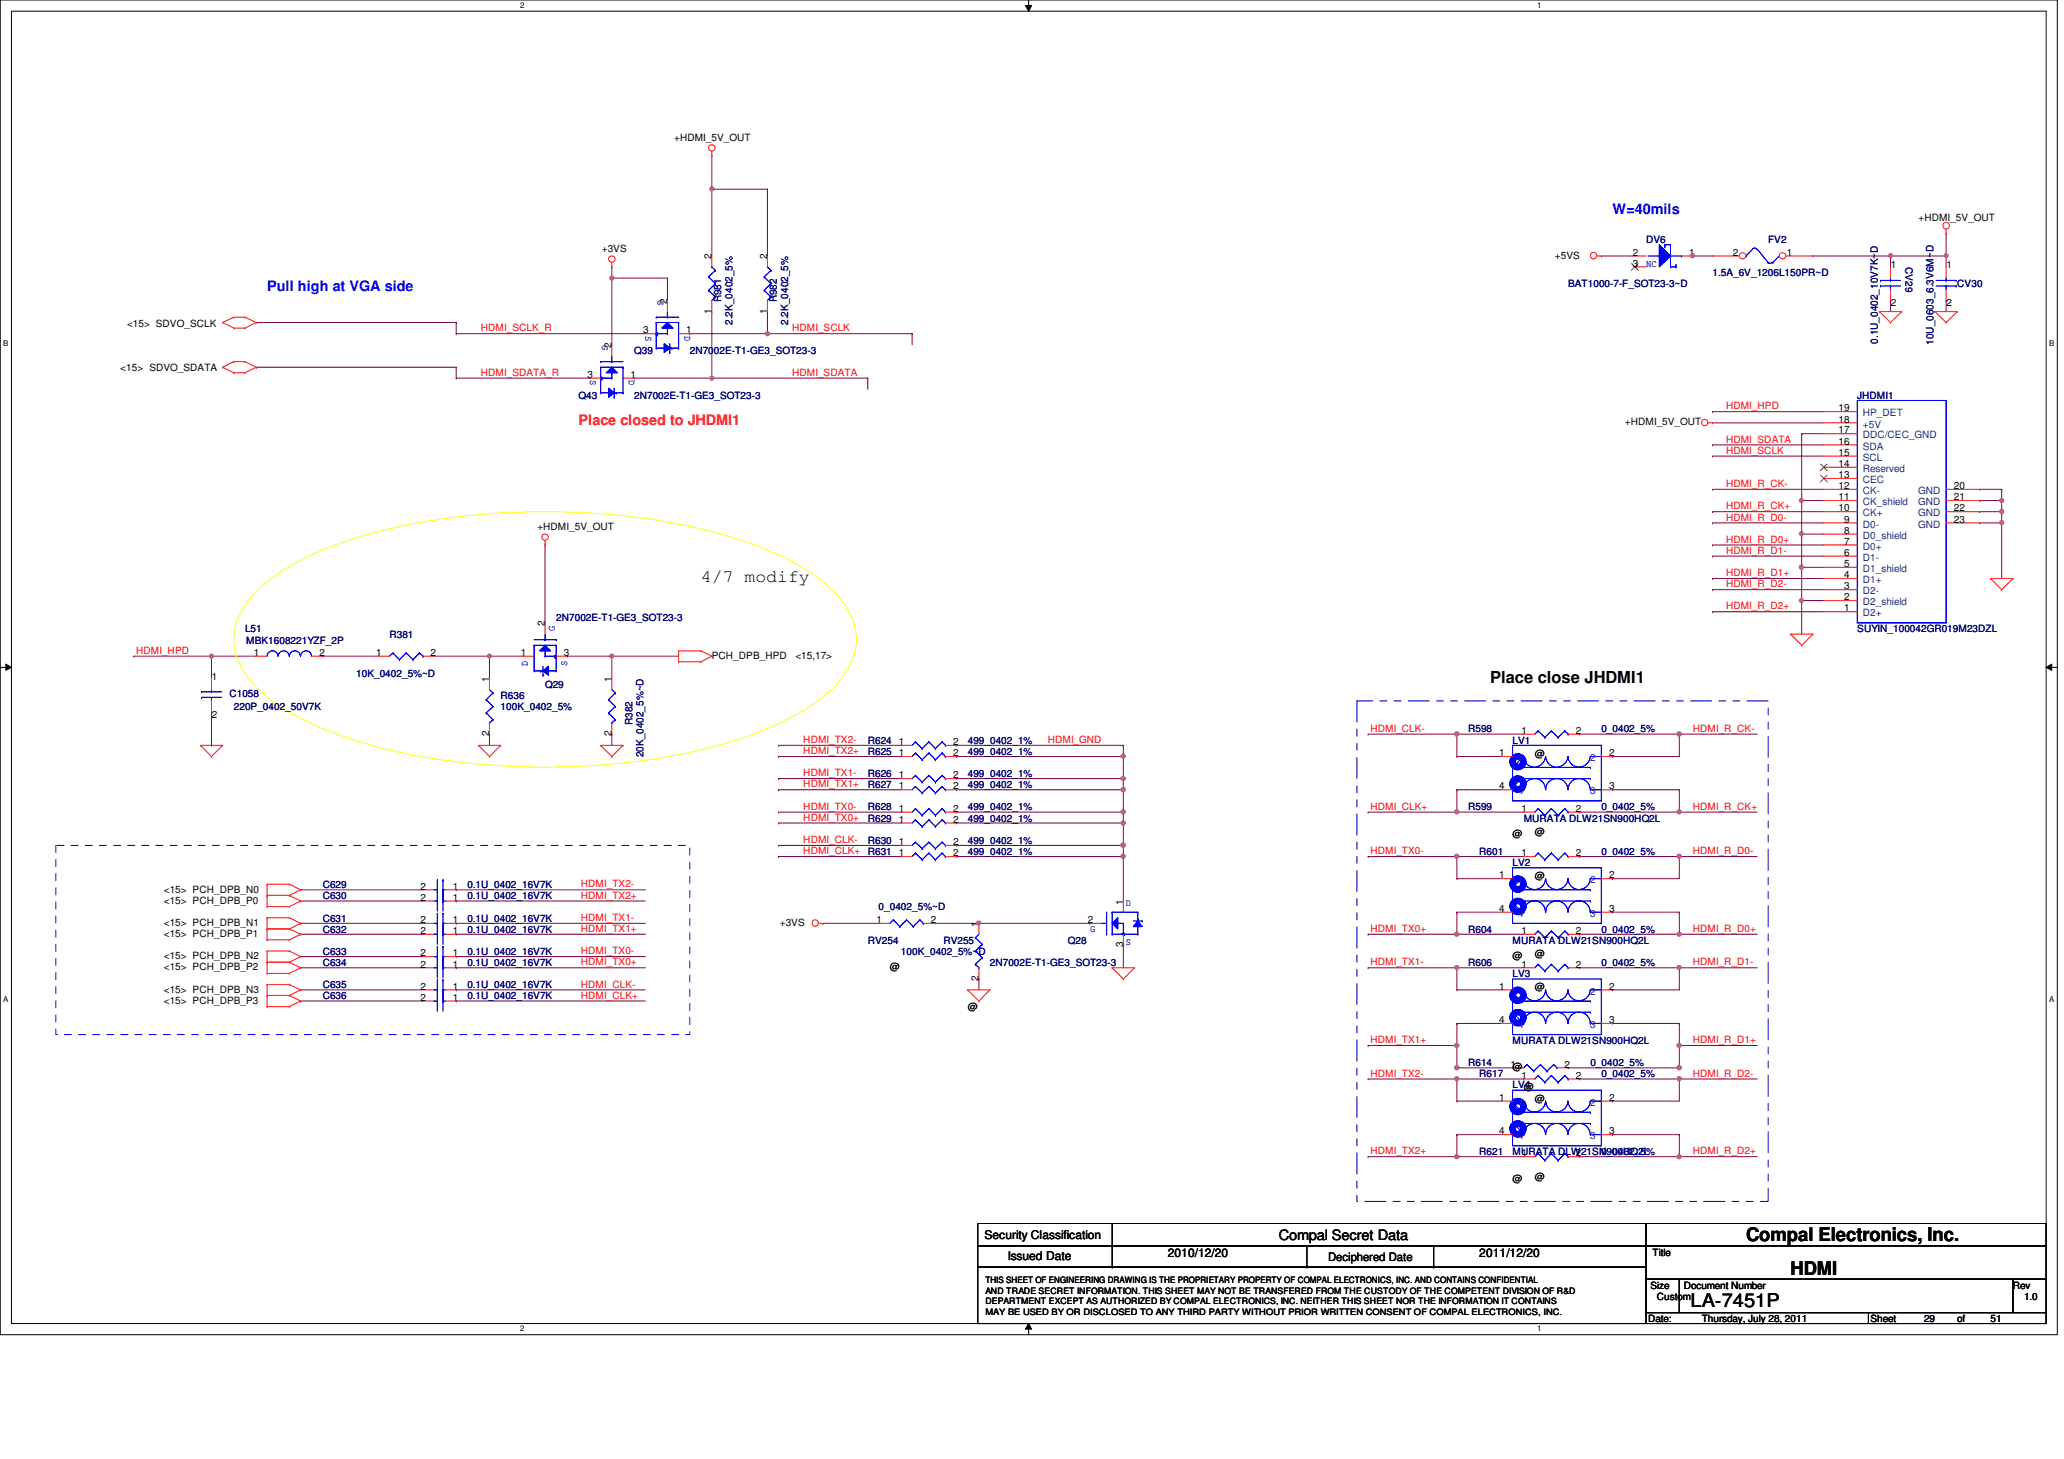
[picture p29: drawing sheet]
<svg xmlns="http://www.w3.org/2000/svg" width="297mm" height="210mm" viewBox="0 0 297 210" stroke-linecap="round" stroke-linejoin="round" font-family="sans-serif">
<defs><g id="words">
<g font-size="2.7">
<text x="251.3" y="178.6">Compal Electronics, Inc.</text>
<text x="257.7" y="183.4">HDMI</text>
<text x="243.3" y="188.1">LA-7451P</text>
</g>
<text font-size="2.5" x="100.9" y="83.7">4/7 modify</text>
<text font-size="2.4" x="214.5" y="98.2">Place close JHDMI1</text>
<g font-size="2.1" fill="#00f">
<text x="232.1" y="30.7">W=40mils</text>
<text x="38.4" y="41.9">Pull high at VGA side</text>
</g>
<text font-size="2.1" fill="#f00" x="83.3" y="61.1">Place closed to JHDMI1</text>
<text font-size="2.1" x="184.1" y="178.4">Compal Secret Data</text>
<g font-size="1.7">
<text x="141.7" y="178.3">Security Classification</text>
<text x="145" y="181.3">Issued Date</text>
<text x="168.1" y="180.8">2010/12/20</text>
<text x="191.1" y="181.4">Deciphered Date</text>
<text x="212.9" y="180.8">2011/12/20</text>
</g>
<g font-size="1.4">
<text x="97" y="20.2">+HDMI_5V_OUT</text>
<text x="276.1" y="31.8">+HDMI_5V_OUT</text>
<text x="86.6" y="36.2">+3VS</text>
<text x="102.4" y="37.3" transform="rotate(-90 102.4 37.3)">2</text>
<text x="110.4" y="37.3" transform="rotate(-90 110.4 37.3)">2</text>
<text x="223.8" y="37.2">+5VS</text>
<text x="235" y="36.8">2</text>
<text x="235" y="38.4">3</text>
<text x="243.1" y="36.8">1</text>
<text x="249.4" y="36.8">2</text>
<text x="257.2" y="36.8">1</text>
<text x="272.1" y="38.6">1</text>
<text x="280.1" y="38.6">1</text>
<text x="18.3" y="47">&lt;15&gt; SDVO_SCLK</text>
<text x="92.5" y="48">3</text>
<text x="96" y="43.7" transform="rotate(-90 96 43.7)">2</text>
<text x="98.8" y="48">1</text>
<text x="102.4" y="45.1" transform="rotate(-90 102.4 45.1)">1</text>
<text x="110.4" y="45.1" transform="rotate(-90 110.4 45.1)">1</text>
<text x="272.1" y="44.1">2</text>
<text x="280.1" y="44.1">2</text>
<text x="17.3" y="53.4">&lt;15&gt; SDVO_SDATA</text>
<text x="88" y="50.1" transform="rotate(-90 88 50.1)">2</text>
<text x="84.5" y="54.4">3</text>
<text x="90.8" y="54.4">1</text>
<text x="264.6" y="59.2">19</text>
<text x="233.8" y="61.2">+HDMI_5V_OUT</text>
<text x="264.6" y="65.6">15</text>
<text x="264.6" y="64">16</text>
<text x="264.6" y="62.4">17</text>
<text x="264.6" y="60.8">18</text>
<text x="264.6" y="72">11</text>
<text x="264.6" y="70.4">12</text>
<text x="264.6" y="68.8">13</text>
<text x="264.6" y="67.2">14</text>
<text x="281.2" y="70.4">20</text>
<text x="281.2" y="72">21</text>
<text x="77.3" y="76.2">+HDMI_5V_OUT</text>
<text x="264.6" y="73.6">10</text>
<text x="265.4" y="76.8">8</text>
<text x="265.4" y="75.2">9</text>
<text x="281.2" y="73.6">22</text>
<text x="281.2" y="75.2">23</text>
<text x="265.4" y="83.2">4</text>
<text x="265.4" y="81.6">5</text>
<text x="265.4" y="80">6</text>
<text x="265.4" y="78.4">7</text>
<text x="265.4" y="88">1</text>
<text x="265.4" y="86.4">2</text>
<text x="265.4" y="84.8">3</text>
<text x="36.5" y="94.4">1</text>
<text x="46" y="94.4">2</text>
<text x="54.1" y="94.4">1</text>
<text x="62" y="94.4">2</text>
<text x="75" y="94.4">1</text>
<text x="78.4" y="90.1" transform="rotate(-90 78.4 90.1)">2</text>
<text x="81.1" y="94.4">3</text>
<text x="102.4" y="94.8">PCH_DPB_HPD</text>
<text x="114.5" y="94.8">&lt;15,17&gt;</text>
<text x="30.5" y="97.8">1</text>
<text x="70.4" y="98.1" transform="rotate(-90 70.4 98.1)">1</text>
<text x="88" y="98.1" transform="rotate(-90 88 98.1)">1</text>
<text x="30.5" y="103.3">2</text>
<text x="70.4" y="105.9" transform="rotate(-90 70.4 105.9)">2</text>
<text x="88" y="105.9" transform="rotate(-90 88 105.9)">2</text>
<text x="129.4" y="107.2">1</text>
<text x="137.2" y="107.2">2</text>
<text x="219" y="105.6">1</text>
<text x="226.8" y="105.6">2</text>
<text x="129.4" y="113.6">1</text>
<text x="129.4" y="112">1</text>
<text x="129.4" y="108.8">1</text>
<text x="137.2" y="113.6">2</text>
<text x="137.2" y="112">2</text>
<text x="137.2" y="108.8">2</text>
<text x="215.8" y="108.8">1</text>
<text x="215.8" y="113.6">4</text>
<text x="220.9" y="108.9">@</text>
<text x="231.6" y="108.8">2</text>
<text x="231.6" y="113.6">3</text>
<text x="129.4" y="118.4">1</text>
<text x="129.4" y="116.8">1</text>
<text x="137.2" y="118.4">2</text>
<text x="137.2" y="116.8">2</text>
<text x="219" y="116.8">1</text>
<text x="226.8" y="116.8">2</text>
<text x="129.4" y="121.6">1</text>
<text x="129.4" y="123.2">1</text>
<text x="137.2" y="121.6">2</text>
<text x="137.2" y="123.2">2</text>
<text x="217.7" y="120.4">@</text>
<text x="219" y="123.2">1</text>
<text x="220.9" y="120.1">@</text>
<text x="226.8" y="123.2">2</text>
<text x="23.6" y="128.4">&lt;15&gt; PCH_DPB_N0</text>
<text x="23.6" y="130">&lt;15&gt; PCH_DPB_P0</text>
<text x="60.5" y="129.6">2</text>
<text x="60.5" y="128">2</text>
<text x="65.1" y="129.6">1</text>
<text x="65.1" y="128">1</text>
<text x="161.6" y="130.1" transform="rotate(-90 161.6 130.1)">1</text>
<text x="215.8" y="126.4">1</text>
<text x="215.8" y="131.2">4</text>
<text x="220.9" y="126.5">@</text>
<text x="231.6" y="126.4">2</text>
<text x="231.6" y="131.2">3</text>
<text x="23.6" y="133.2">&lt;15&gt; PCH_DPB_N1</text>
<text x="23.6" y="134.8">&lt;15&gt; PCH_DPB_P1</text>
<text x="60.5" y="137.6">2</text>
<text x="60.5" y="134.4">2</text>
<text x="60.5" y="132.8">2</text>
<text x="65.1" y="137.6">1</text>
<text x="65.1" y="134.4">1</text>
<text x="65.1" y="132.8">1</text>
<text x="112.2" y="133.2">+3VS</text>
<text x="126.2" y="132.8">1</text>
<text x="134" y="132.8">2</text>
<text x="140.8" y="133.3" transform="rotate(-90 140.8 133.3)">1</text>
<text x="156.5" y="132.8">2</text>
<text x="161.6" y="136.3" transform="rotate(-90 161.6 136.3)">3</text>
<text x="219" y="134.4">1</text>
<text x="220.9" y="137.7">@</text>
<text x="226.8" y="134.4">2</text>
<text x="23.6" y="142.8">&lt;15&gt; PCH_DPB_N3</text>
<text x="23.6" y="138">&lt;15&gt; PCH_DPB_N2</text>
<text x="23.6" y="139.6">&lt;15&gt; PCH_DPB_P2</text>
<text x="60.5" y="142.4">2</text>
<text x="60.5" y="139.2">2</text>
<text x="60.5" y="144">2</text>
<text x="65.1" y="142.4">1</text>
<text x="65.1" y="139.2">1</text>
<text x="65.1" y="144">1</text>
<text x="128.1" y="139.6">@</text>
<text x="140.8" y="141.1" transform="rotate(-90 140.8 141.1)">2</text>
<text x="215.8" y="142.4">1</text>
<text x="217.7" y="138">@</text>
<text x="219" y="139.2">1</text>
<text x="220.9" y="142.5">@</text>
<text x="226.8" y="139.2">2</text>
<text x="231.6" y="142.4">2</text>
<text x="23.6" y="144.4">&lt;15&gt; PCH_DPB_P3</text>
<text x="139.3" y="145.4">@</text>
<text x="215.8" y="147.2">4</text>
<text x="231.6" y="147.2">3</text>
<text x="217.4" y="153.6">1</text>
<text x="217.7" y="154">@</text>
<text x="219" y="155.2">1</text>
<text x="225.2" y="153.6">2</text>
<text x="226.8" y="155.2">2</text>
<text x="215.8" y="158.4">1</text>
<text x="219.3" y="156.9">@</text>
<text x="220.9" y="158.5">@</text>
<text x="231.6" y="158.4">2</text>
<text x="215.8" y="163.2">4</text>
<text x="219" y="166.4">1</text>
<text x="226.8" y="166.4">2</text>
<text x="231.6" y="163.2">3</text>
<text x="217.7" y="170">@</text>
<text x="220.9" y="169.7">@</text>
<text x="237.5" y="185.4">Size</text>
<text x="237.8" y="180.8">Title</text>
<text x="242.3" y="185.4">Document Number</text>
<text x="289.7" y="185.4">Rev</text>
<text x="237.2" y="190.2">Date:</text>
<text x="238.5" y="187">Custom</text>
<text x="244.9" y="190.2">Thursday, July 28, 2011</text>
<text x="269.2" y="190.2">Sheet</text>
<text x="276.9" y="190.2">29</text>
<text x="281.7" y="190.2">of</text>
<text x="286.5" y="190.2">51</text>
<text x="291.3" y="187">1.0</text>
</g>
<g font-size="1.4" fill="#000080">
<text x="236.9" y="35">DV6</text>
<text x="254.5" y="35">FV2</text>
<text x="225.7" y="41.4">BAT1000-7-F_SOT23-3~D</text>
<text x="246.5" y="39.8">1.5A_6V_1206L150PR~D</text>
<text x="274.2" y="38.4" transform="rotate(90 274.2 38.4)">CV29</text>
<text x="281.7" y="41.4">CV30</text>
<text x="103.8" y="43.5" transform="rotate(-90 103.8 43.5)">R981</text>
<text x="105.4" y="46.7" transform="rotate(-90 105.4 46.7)">2.2K_0402_5%</text>
<text x="111.8" y="43.5" transform="rotate(-90 111.8 43.5)">R982</text>
<text x="113.4" y="46.7" transform="rotate(-90 113.4 46.7)">2.2K_0402_5%</text>
<text x="91.3" y="51">Q39</text>
<text x="99.3" y="51">2N7002E-T1-GE3_SOT23-3</text>
<text x="270.3" y="49.4" transform="rotate(-90 270.3 49.4)">0.1U_0402_10V7K~D</text>
<text x="278.3" y="49.6" transform="rotate(-90 278.3 49.6)">10U_0603_6.3V6M~D</text>
<text x="83.3" y="57.4">Q43</text>
<text x="91.3" y="57.4">2N7002E-T1-GE3_SOT23-3</text>
<text x="267.3" y="57.4">JHDMI1</text>
<text x="80" y="89.4">2N7002E-T1-GE3_SOT23-3</text>
<text x="35.3" y="91">L51</text>
<text x="35.4" y="92.6">MBK1608221YZF_2P</text>
<text x="56" y="91.8">R381</text>
<text x="267.3" y="91">SUYIN_100042GR019M23DZL</text>
<text x="33" y="100.2">C1058</text>
<text x="51.3" y="97.4">10K_0402_5%~D</text>
<text x="72" y="100.6">R636</text>
<text x="78.4" y="99">Q29</text>
<text x="33.7" y="102.2">220P_0402_50V7K</text>
<text x="72" y="102.2">100K_0402_5%</text>
<text x="91" y="104.4" transform="rotate(-90 91 104.4)">R382</text>
<text x="124.9" y="107">R624</text>
<text x="139.3" y="107">499_0402_1%</text>
<text x="211.3" y="105.4">R598</text>
<text x="217.7" y="107">LV1</text>
<text x="230.5" y="105.4">0_0402_5%</text>
<text x="92.6" y="109" transform="rotate(-90 92.6 109)">20K_0402_5%~D</text>
<text x="124.9" y="113.4">R627</text>
<text x="124.9" y="111.8">R626</text>
<text x="124.9" y="108.6">R625</text>
<text x="139.3" y="113.4">499_0402_1%</text>
<text x="139.3" y="111.8">499_0402_1%</text>
<text x="139.3" y="108.6">499_0402_1%</text>
<text x="124.9" y="118.2">R629</text>
<text x="124.9" y="116.6">R628</text>
<text x="139.3" y="118.2">499_0402_1%</text>
<text x="139.3" y="116.6">499_0402_1%</text>
<text x="211.3" y="116.6">R599</text>
<text x="219.3" y="118.2">MURATA DLW21SN900HQ2L</text>
<text x="230.5" y="116.6">0_0402_5%</text>
<text x="124.9" y="121.4">R630</text>
<text x="124.9" y="123">R631</text>
<text x="139.3" y="121.4">499_0402_1%</text>
<text x="139.3" y="123">499_0402_1%</text>
<text x="212.9" y="123">R601</text>
<text x="217.7" y="124.6">LV2</text>
<text x="230.5" y="123">0_0402_5%</text>
<text x="46.4" y="129.4">C630</text>
<text x="46.4" y="127.8">C629</text>
<text x="67.3" y="129.4">0.1U_0402_16V7K</text>
<text x="67.3" y="127.8">0.1U_0402_16V7K</text>
<text x="126.4" y="131">0_0402_5%~D</text>
<text x="46.4" y="137.4">C633</text>
<text x="46.4" y="134.2">C632</text>
<text x="46.4" y="132.6">C631</text>
<text x="67.3" y="137.4">0.1U_0402_16V7K</text>
<text x="67.3" y="134.2">0.1U_0402_16V7K</text>
<text x="67.3" y="132.6">0.1U_0402_16V7K</text>
<text x="124.9" y="135.8">RV254</text>
<text x="129.7" y="137.4">100K_0402_5%~D</text>
<text x="135.8" y="135.8">RV255</text>
<text x="153.7" y="135.8">Q28</text>
<text x="211.3" y="134.2">R604</text>
<text x="217.7" y="135.8">MURATA DLW21SN900HQ2L</text>
<text x="230.5" y="134.2">0_0402_5%</text>
<text x="46.4" y="142.2">C635</text>
<text x="46.4" y="139">C634</text>
<text x="46.4" y="143.8">C636</text>
<text x="67.3" y="142.2">0.1U_0402_16V7K</text>
<text x="67.3" y="139">0.1U_0402_16V7K</text>
<text x="67.3" y="143.8">0.1U_0402_16V7K</text>
<text x="142.4" y="139">2N7002E-T1-GE3_SOT23-3</text>
<text x="211.3" y="139">R606</text>
<text x="217.7" y="140.6">LV3</text>
<text x="230.5" y="139">0_0402_5%</text>
<text x="211.3" y="153.4">R614</text>
<text x="212.9" y="155">R617</text>
<text x="217.7" y="150.2">MURATA DLW21SN900HQ2L</text>
<text x="228.9" y="153.4">0_0402_5%</text>
<text x="230.5" y="155">0_0402_5%</text>
<text x="217.7" y="156.6">LV4</text>
<text x="212.9" y="166.2">R621</text>
<text x="217.7" y="166.2">MURATA DLW21SN900HQ2L</text>
<text x="230.5" y="166.2">0_0402_5%</text>
</g>
<g font-size="1.4" fill="#00f">
<text x="236.9" y="38.5">NC</text>
<text x="94.7" y="43.2" transform="rotate(90 94.7 43.2)">G</text>
<text x="86.7" y="49.6" transform="rotate(90 86.7 49.6)">G</text>
<text x="92.9" y="48.3" transform="rotate(90 92.9 48.3)">S</text>
<text x="98.5" y="48.3" transform="rotate(90 98.5 48.3)">D</text>
<text x="84.9" y="54.7" transform="rotate(90 84.9 54.7)">S</text>
<text x="90.5" y="54.7" transform="rotate(90 90.5 54.7)">D</text>
<text x="76" y="95.8" transform="rotate(-90 76 95.8)">D</text>
<text x="79.8" y="90.7" transform="rotate(-90 79.8 90.7)">G</text>
<text x="81.6" y="95.8" transform="rotate(-90 81.6 95.8)">S</text>
<text x="162" y="130.3">D</text>
<text x="156.9" y="134.2">G</text>
<text x="162" y="135.9">S</text>
</g>
<g font-size="1.4" fill="#f00">
<text x="69.2" y="47.7">HDMI_SCLK_R</text>
<text x="114" y="47.7">HDMI_SCLK</text>
<text x="69.2" y="54.1">HDMI_SDATA_R</text>
<text x="114" y="54.1">HDMI_SDATA</text>
<text x="248.4" y="58.9">HDMI_HPD</text>
<text x="248.4" y="65.3">HDMI_SCLK</text>
<text x="248.4" y="63.7">HDMI_SDATA</text>
<text x="248.4" y="70.1">HDMI_R_CK-</text>
<text x="248.4" y="73.3">HDMI_R_CK+</text>
<text x="248.4" y="74.9">HDMI_R_D0-</text>
<text x="248.4" y="78.1">HDMI_R_D0+</text>
<text x="248.4" y="82.9">HDMI_R_D1+</text>
<text x="248.4" y="79.7">HDMI_R_D1-</text>
<text x="248.4" y="84.5">HDMI_R_D2-</text>
<text x="248.4" y="87.7">HDMI_R_D2+</text>
<text x="19.6" y="94.1">HDMI_HPD</text>
<text x="115.6" y="106.9">HDMI_TX2-</text>
<text x="150.8" y="106.9">HDMI_GND</text>
<text x="197.2" y="105.3">HDMI_CLK-</text>
<text x="243.6" y="105.3">HDMI_R_CK-</text>
<text x="115.6" y="111.7">HDMI_TX1-</text>
<text x="115.6" y="113.3">HDMI_TX1+</text>
<text x="115.6" y="108.5">HDMI_TX2+</text>
<text x="115.6" y="116.5">HDMI_TX0-</text>
<text x="115.6" y="118.1">HDMI_TX0+</text>
<text x="197.2" y="116.5">HDMI_CLK+</text>
<text x="243.6" y="116.5">HDMI_R_CK+</text>
<text x="115.6" y="121.3">HDMI_CLK-</text>
<text x="115.6" y="122.9">HDMI_CLK+</text>
<text x="197.2" y="122.9">HDMI_TX0-</text>
<text x="243.6" y="122.9">HDMI_R_D0-</text>
<text x="83.6" y="129.3">HDMI_TX2+</text>
<text x="83.6" y="127.7">HDMI_TX2-</text>
<text x="83.6" y="137.3">HDMI_TX0-</text>
<text x="83.6" y="132.5">HDMI_TX1-</text>
<text x="83.6" y="134.1">HDMI_TX1+</text>
<text x="197.2" y="134.1">HDMI_TX0+</text>
<text x="243.6" y="134.1">HDMI_R_D0+</text>
<text x="83.6" y="138.9">HDMI_TX0+</text>
<text x="83.6" y="142.1">HDMI_CLK-</text>
<text x="83.6" y="143.7">HDMI_CLK+</text>
<text x="197.2" y="138.9">HDMI_TX1-</text>
<text x="243.6" y="138.9">HDMI_R_D1-</text>
<text x="197.2" y="154.9">HDMI_TX2-</text>
<text x="197.2" y="150.1">HDMI_TX1+</text>
<text x="243.6" y="154.9">HDMI_R_D2-</text>
<text x="243.6" y="150.1">HDMI_R_D1+</text>
<text x="197.2" y="166.1">HDMI_TX2+</text>
<text x="243.6" y="166.1">HDMI_R_D2+</text>
</g>
<g font-size="1.4" fill="#004080">
<text x="268.1" y="59.9">HP_DET</text>
<text x="268.1" y="64.7">SDA</text>
<text x="268.1" y="63.1">DDC/CEC_GND</text>
<text x="268.1" y="61.5">+5V</text>
<text x="268.1" y="71.1">CK-</text>
<text x="268.1" y="69.5">CEC</text>
<text x="268.1" y="67.9">Reserved</text>
<text x="268.1" y="66.3">SCL</text>
<text x="276.1" y="71.1">GND</text>
<text x="268.1" y="77.5">D0_shield</text>
<text x="268.1" y="75.9">D0-</text>
<text x="268.1" y="74.3">CK+</text>
<text x="268.1" y="72.7">CK_shield</text>
<text x="276.1" y="72.7">GND</text>
<text x="276.1" y="74.3">GND</text>
<text x="276.1" y="75.9">GND</text>
<text x="268.1" y="83.9">D1+</text>
<text x="268.1" y="82.3">D1_shield</text>
<text x="268.1" y="80.7">D1-</text>
<text x="268.1" y="79.1">D0+</text>
<text x="268.1" y="88.7">D2+</text>
<text x="268.1" y="87.1">D2_shield</text>
<text x="268.1" y="85.5">D2-</text>
<text x="218.5" y="109.5">1</text>
<text x="228.9" y="109.5">2</text>
<text x="218.5" y="114.3">4</text>
<text x="228.9" y="114.3">3</text>
<text x="218.5" y="127.1">1</text>
<text x="218.5" y="131.9">4</text>
<text x="228.9" y="127.1">2</text>
<text x="228.9" y="131.9">3</text>
<text x="218.5" y="143.1">1</text>
<text x="228.9" y="143.1">2</text>
<text x="218.5" y="147.9">4</text>
<text x="228.9" y="147.9">3</text>
<text x="218.5" y="159.1">1</text>
<text x="228.9" y="159.1">2</text>
<text x="218.5" y="163.9">4</text>
<text x="228.9" y="163.9">3</text>
</g>
<g font-size="1.3">
<text x="141.8" y="184.6">THIS SHEET OF ENGINEERING DRAWING IS THE PROPRIETARY PROPERTY OF COMPAL ELECTRONICS, INC. AND CONTAINS CONFIDENTIAL</text>
<text x="141.8" y="187.6">DEPARTMENT EXCEPT AS AUTHORIZED BY COMPAL ELECTRONICS, INC. NEITHER THIS SHEET NOR THE INFORMATION IT CONTAINS</text>
<text x="141.8" y="186.1">AND TRADE SECRET INFORMATION. THIS SHEET MAY NOT BE TRANSFERED FROM THE CUSTODY OF THE COMPETENT DIVISION OF R&amp;D</text>
<text x="141.8" y="189.1">MAY BE USED BY OR DISCLOSED TO ANY THIRD PARTY WITHOUT PRIOR WRITTEN CONSENT OF COMPAL ELECTRONICS, INC.</text>
</g>
<g font-size="1.1">
<text x="74.8" y="1.1">2</text>
<text x="221.2" y="1.1">1</text>
<text x=".5" y="49.8">B</text>
<text x="294.9" y="49.8">B</text>
<text x=".5" y="144.2">A</text>
<text x="294.9" y="144.2">A</text>
<text x="74.8" y="191.6">2</text>
<text x="221.2" y="191.6">1</text>
</g>
</g></defs>
<path d="M0 0h296.1v192h-296.1zM1.6 1.6h292.9v188.8h-292.9z" fill="none" stroke="#000" stroke-width=".14"/>
<g fill="#fff">
<path d="M74.8 .2h.6v1.2h-.6z"/>
<path d="M74.8 190.6h.6v1.2h-.6z"/>
</g>
<path d="M147.6 .8h.9l-.5 .8zM148 0v1.6M148 190.4l.5 .8h-.9zM148 190.4v1.6" fill="none" stroke="#000" stroke-width=".14"/>
<path d="M147.6 .8h.9l-.5 .8zM148 190.4l.5 .8h-.9z" fill="#000"/>
<g fill="#fff">
<path d="M221.2 .2h.6v1.2h-.6z"/>
<path d="M221.2 190.6h.6v1.2h-.6z"/>
<path d="M.5 48.8h.7v1.2h-.7z"/>
<path d="M294.9 48.8h.7v1.2h-.7z"/>
<path d="M.5 143.2h.7v1.2h-.7z"/>
<path d="M294.9 143.2h.7v1.2h-.7z"/>
</g>
<path d="M0 96h1.6M.8 95.5l.8 .5-.8 .4zM294.5 96l.8-.5v.9zM294.5 96h1.6" fill="none" stroke="#000" stroke-width=".14"/>
<path d="M.8 95.5l.8 .5-.8 .4zM294.5 96l.8-.5v.9z" fill="#000"/>
<path d="M260.9 36.8h.1M260.9 36.8h19.2M272.1 36.8h.1M272.1 36.8v1.6M280.1 36.8h.1M280.1 36.8v1.6M272.1 43.2h.1M272.1 43.2v1.6M280.1 43.2h.1M280.1 43.2v1.6" fill="none" stroke="#800040" stroke-width=".14"/>
<circle cx="280.1" cy="36.8" r=".3" fill="#f0f"/>
<circle cx="280.1" cy="36.8" r=".3" fill="none" stroke="#f0f" stroke-width=".14"/>
<circle cx="272.1" cy="36.8" r=".3" fill="#f0f"/>
<circle cx="272.1" cy="36.8" r=".3" fill="none" stroke="#f0f" stroke-width=".14"/>
<path d="M230.5 36.8h.1M230.5 36.8h4.8M243.3 36.8h.1M243.3 36.8h.3M280.1 33.6h.1M280.1 33.6v3.2M140.9 140.8h.1M140.9 140.8v1.6" fill="none" stroke="#800040" stroke-width=".14"/>
<circle cx="243.6" cy="36.8" r=".3" fill="#f0f"/>
<circle cx="243.6" cy="36.8" r=".3" fill="none" stroke="#f0f" stroke-width=".14"/>
<path d="M243.6 36.8h.1M243.6 36.8h2.9M137.7 118.4h.1M137.7 116.8h.1M137.7 118.4h24M137.7 116.8h24M161.7 118.4h.1M161.7 118.4v3.2h-24M137.7 121.6h.1" fill="none" stroke="#800040" stroke-width=".14"/>
<circle cx="161.7" cy="118.4" r=".31" fill="#f0f"/>
<circle cx="161.7" cy="118.4" r=".31" fill="none" stroke="#f0f" stroke-width=".14"/>
<path d="M161.7 116.8h.1M161.7 116.8v1.6" fill="none" stroke="#800040" stroke-width=".14"/>
<circle cx="161.7" cy="116.8" r=".31" fill="#f0f"/>
<circle cx="161.7" cy="116.8" r=".31" fill="none" stroke="#f0f" stroke-width=".14"/>
<path d="M137.7 107.2h.1M137.7 113.6h.1M137.7 112h.1M137.7 107.2h24M137.7 112h24M161.7 112h.1M161.7 112v1.6h-24M161.7 136h.1M161.7 136v3.2" fill="none" stroke="#800040" stroke-width=".14"/>
<circle cx="161.7" cy="112" r=".31" fill="#f0f"/>
<circle cx="161.7" cy="112" r=".31" fill="none" stroke="#f0f" stroke-width=".14"/>
<path d="M161.7 113.6h.1M161.7 113.6v3.2" fill="none" stroke="#800040" stroke-width=".14"/>
<circle cx="161.6" cy="113.6" r=".32" fill="#f0f"/>
<circle cx="161.6" cy="113.6" r=".32" fill="none" stroke="#f0f" stroke-width=".14"/>
<g fill="none" stroke="#800040" stroke-width=".14">
<path d="M112.1 116.8h.1M112.1 118.4h.1M112.1 112h.1M112.1 113.6h.1M112.1 108.8h.1M112.1 107.2h.1M112.1 116.8h17.6M112.1 118.4h17.6M112.1 112h17.6M112.1 113.6h17.6M112.1 108.8h17.6M112.1 107.2h17.6"/>
<path d="M137.7 108.8h.1M137.7 108.8h24M112.1 121.6h.1M112.1 123.2h.1M112.1 121.6h17.6M112.1 123.2h17.6M118.4 132.8h.1M118.4 132.8h8M137.7 123.2h.1M137.7 123.2h24"/>
</g>
<circle cx="161.7" cy="123.2" r=".31" fill="#f0f"/>
<circle cx="161.7" cy="123.2" r=".31" fill="none" stroke="#f0f" stroke-width=".14"/>
<path d="M161.7 108.8h.1M161.7 108.8v3.2M161.7 123.2h.1M161.7 123.2v6.4" fill="none" stroke="#800040" stroke-width=".14"/>
<circle cx="161.7" cy="108.8" r=".31" fill="#f0f"/>
<circle cx="161.7" cy="108.8" r=".31" fill="none" stroke="#f0f" stroke-width=".14"/>
<path d="M161.7 121.6h.1M161.7 121.6v1.6" fill="none" stroke="#800040" stroke-width=".14"/>
<circle cx="161.6" cy="121.6" r=".32" fill="#f0f"/>
<circle cx="161.6" cy="121.6" r=".32" fill="none" stroke="#f0f" stroke-width=".14"/>
<g fill="none" stroke="#800040" stroke-width=".14">
<path d="M102.4 27.2h.1M102.4 27.2v9.6M110.4 27.2h.1M110.4 27.2v9.6M36.9 46.4h.1M36.9 52.8h.1M36.9 46.4h28.8M36.9 52.8h28.8M65.7 52.8h.1M65.7 52.8v1.6M102.4 44.8h.1M102.4 44.8v9.6"/>
<path d="M110.4 44.8h.1M110.4 44.8v3.2M131.3 48h.1M131.3 48v1.6M161.7 107.2h.1M161.7 107.2v1.6"/>
</g>
<circle cx="102.4" cy="27.2" r=".3" fill="#f0f"/>
<circle cx="102.4" cy="27.2" r=".3" fill="none" stroke="#f0f" stroke-width=".14"/>
<g fill="none" stroke="#800040" stroke-width=".14">
<path d="M88 38.4h.1M88 38.4v11.2M65.7 46.4h.1M65.7 54.4h.1M65.7 54.4h19.2M65.7 46.4v1.6M88 40h.1M88 40h8.1M91.3 54.4h.1M91.3 54.4h11.1M96.1 40h.1M96.1 40v3.2"/>
<path d="M99.3 48h.1M99.3 48h11.1"/>
</g>
<circle cx="88.1" cy="40" r=".3" fill="#f0f"/>
<circle cx="88.1" cy="40" r=".3" fill="none" stroke="#f0f" stroke-width=".14"/>
<path d="M102.4 54.4h.1M102.4 54.4h22.5" fill="none" stroke="#800040" stroke-width=".14"/>
<circle cx="102.4" cy="54.4" r=".3" fill="#f0f"/>
<circle cx="102.4" cy="54.4" r=".3" fill="none" stroke="#f0f" stroke-width=".14"/>
<path d="M110.4 48h.1M110.4 48h20.9" fill="none" stroke="#800040" stroke-width=".14"/>
<circle cx="110.4" cy="48" r=".3" fill="#f0f"/>
<circle cx="110.4" cy="48" r=".3" fill="none" stroke="#f0f" stroke-width=".14"/>
<path d="M65.7 48h.1M65.7 48h27.2M124.9 54.4h.1M124.9 54.4v1.6M134.4 132.8h6.5M140.9 132.8h.1" fill="none" stroke="#800040" stroke-width=".14"/>
<circle cx="140.8" cy="132.8" r=".3" fill="#f0f"/>
<circle cx="140.8" cy="132.8" r=".3" fill="none" stroke="#f0f" stroke-width=".14"/>
<path d="M70.4 94.4h.1M70.4 94.4v3.2M70.4 105.6h.1M70.4 105.6v1.6M140.9 132.8h16M156.9 132.8h.1" fill="none" stroke="#800040" stroke-width=".14"/>
<circle cx="70.4" cy="94.4" r=".3" fill="#f0f"/>
<circle cx="70.4" cy="94.4" r=".3" fill="none" stroke="#f0f" stroke-width=".14"/>
<g fill="none" stroke="#800040" stroke-width=".14">
<path d="M78.4 78.4h.1M78.4 78.4v11.2M70.4 94.4h.1M70.4 94.4h4.9M88 94.4h.1M88 94.4h9.7M209.7 105.6h.1M209.7 105.6h9.6M209.7 105.6v3.2M227.3 105.6h.1M227.3 105.6h14.4M43.3 129.6h.1"/>
<path d="M43.3 134.4h.1M43.3 137.6h.1M43.3 132.8h.1M43.3 139.2h.1M43.3 128h.1M43.3 137.6h17.6M43.3 139.2h17.6M43.3 132.8h17.6M43.3 134.4h17.6M43.3 129.6h17.6M43.3 128h17.6M65.7 137.6h.1"/>
<path d="M65.7 139.2h.1M65.7 132.8h.1M65.7 134.4h.1M65.7 129.6h.1M65.7 128h.1M65.7 137.6h27.2M65.7 139.2h27.2M65.7 132.8h27.2M65.7 134.4h27.2M65.7 129.6h27.2M65.7 128h27.2M43.3 142.4h.1"/>
<path d="M43.3 144h.1M43.3 142.4h17.6M43.3 144h17.6M65.7 142.4h.1M65.7 144h.1M65.7 142.4h27.2M65.7 144h27.2"/>
</g>
<circle cx="209.6" cy="105.6" r=".32" fill="#f0f"/>
<circle cx="209.6" cy="105.6" r=".32" fill="none" stroke="#f0f" stroke-width=".14"/>
<path d="M209.7 108.8h.1M209.7 108.8h6.4M232.1 108.8h.1M241.7 105.6h.1M241.7 105.6v3.2h-9.6" fill="none" stroke="#800040" stroke-width=".14"/>
<circle cx="241.7" cy="105.6" r=".32" fill="#f0f"/>
<circle cx="241.7" cy="105.6" r=".32" fill="none" stroke="#f0f" stroke-width=".14"/>
<g fill="none" stroke="#800040" stroke-width=".14">
<path d="M196.9 105.6h.1M196.9 105.6h12.8M241.7 105.6h.1M241.7 105.6h11.2M209.7 123.2h.1M209.7 126.4h.1M209.7 123.2h9.6M209.7 123.2v3.2M209.7 126.4h6.4M227.3 123.2h.1M227.3 123.2h25.6M232.1 126.4h.1"/>
<path d="M241.7 123.2h.1M241.7 123.2v3.2h-9.6"/>
</g>
<circle cx="241.7" cy="123.2" r=".31" fill="#f0f"/>
<circle cx="241.7" cy="123.2" r=".31" fill="none" stroke="#f0f" stroke-width=".14"/>
<path d="M196.9 123.2h.1M196.9 123.2h12.8" fill="none" stroke="#800040" stroke-width=".14"/>
<circle cx="209.7" cy="123.2" r=".31" fill="#f0f"/>
<circle cx="209.7" cy="123.2" r=".31" fill="none" stroke="#f0f" stroke-width=".14"/>
<path d="M196.9 134.4h.1M196.9 134.4h12.8" fill="none" stroke="#800040" stroke-width=".14"/>
<circle cx="209.7" cy="134.4" r=".31" fill="#f0f"/>
<circle cx="209.7" cy="134.4" r=".31" fill="none" stroke="#f0f" stroke-width=".14"/>
<path d="M209.7 131.2h.1M209.7 134.4h.1M209.7 134.4h9.6M209.7 131.2h6.4M209.7 131.2v3.2M227.3 134.4h.1M227.3 134.4h25.6M232.1 131.2h.1M232.1 131.2h9.6M241.7 131.2h.1M241.7 134.4h.1M241.7 131.2v3.2" fill="none" stroke="#800040" stroke-width=".14"/>
<circle cx="241.7" cy="134.4" r=".31" fill="#f0f"/>
<circle cx="241.7" cy="134.4" r=".31" fill="none" stroke="#f0f" stroke-width=".14"/>
<path d="M196.9 116.8h.1M196.9 116.8h12.8" fill="none" stroke="#800040" stroke-width=".14"/>
<circle cx="209.7" cy="116.8" r=".31" fill="#f0f"/>
<circle cx="209.7" cy="116.8" r=".31" fill="none" stroke="#f0f" stroke-width=".14"/>
<path d="M209.7 113.6h.1M209.7 116.8h.1M209.7 116.8h9.6M209.7 113.6h6.4M209.7 113.6v3.2M227.3 116.8h.1M227.3 116.8h25.6M232.1 113.6h.1M232.1 113.6h9.6M241.7 113.6h.1M241.7 116.8h.1M241.7 113.6v3.2" fill="none" stroke="#800040" stroke-width=".14"/>
<circle cx="241.7" cy="116.8" r=".31" fill="#f0f"/>
<circle cx="241.7" cy="116.8" r=".31" fill="none" stroke="#f0f" stroke-width=".14"/>
<path d="M209.7 139.2h.1M209.7 139.2h9.6M209.7 139.2v3.2M227.3 139.2h.1M227.3 139.2h25.6M241.7 139.2h.1M241.7 139.2v3.2h-9.6M209.7 142.4h.1M209.7 142.4h6.4M232.1 142.4h.1" fill="none" stroke="#800040" stroke-width=".14"/>
<circle cx="241.7" cy="139.2" r=".31" fill="#f0f"/>
<circle cx="241.7" cy="139.2" r=".31" fill="none" stroke="#f0f" stroke-width=".14"/>
<path d="M196.9 139.2h.1M196.9 139.2h12.8" fill="none" stroke="#800040" stroke-width=".14"/>
<circle cx="209.7" cy="139.2" r=".31" fill="#f0f"/>
<circle cx="209.7" cy="139.2" r=".31" fill="none" stroke="#f0f" stroke-width=".14"/>
<path d="M209.7 155.2h.1M209.7 158.4h.1M209.7 155.2h9.6M209.7 155.2v3.2M209.7 158.4h6.4M227.3 155.2h.1M227.3 155.2h25.6M232.1 158.4h.1M241.7 155.2h.1M241.7 155.2v3.2h-9.6" fill="none" stroke="#800040" stroke-width=".14"/>
<circle cx="241.7" cy="155.2" r=".31" fill="#f0f"/>
<circle cx="241.7" cy="155.2" r=".31" fill="none" stroke="#f0f" stroke-width=".14"/>
<path d="M196.9 155.2h.1M196.9 155.2h12.8" fill="none" stroke="#800040" stroke-width=".14"/>
<circle cx="209.7" cy="155.2" r=".31" fill="#f0f"/>
<circle cx="209.7" cy="155.2" r=".31" fill="none" stroke="#f0f" stroke-width=".14"/>
<path d="M196.9 166.4h.1M196.9 166.4h12.8" fill="none" stroke="#800040" stroke-width=".14"/>
<circle cx="209.7" cy="166.4" r=".31" fill="#f0f"/>
<circle cx="209.7" cy="166.4" r=".31" fill="none" stroke="#f0f" stroke-width=".14"/>
<path d="M209.7 163.2h.1M209.7 166.4h.1M209.7 166.4h9.6M209.7 163.2h6.4M209.7 163.2v3.2M227.3 166.4h.1M227.3 166.4h25.6M232.1 163.2h.1M232.1 163.2h9.6M241.7 163.2h.1M241.7 166.4h.1M241.7 163.2v3.2" fill="none" stroke="#800040" stroke-width=".14"/>
<circle cx="241.7" cy="166.4" r=".31" fill="#f0f"/>
<circle cx="241.7" cy="166.4" r=".31" fill="none" stroke="#f0f" stroke-width=".14"/>
<path d="M196.9 150.4h.1M196.9 150.4h12.8" fill="none" stroke="#800040" stroke-width=".14"/>
<circle cx="209.7" cy="150.4" r=".31" fill="#f0f"/>
<circle cx="209.7" cy="150.4" r=".31" fill="none" stroke="#f0f" stroke-width=".14"/>
<path d="M209.7 147.2h.1M209.7 150.4h.1M209.7 147.2h6.4M209.7 150.4v3.2M225.7 153.6h.1M225.7 153.6h16" fill="none" stroke="#800040" stroke-width=".14"/>
<circle cx="209.6" cy="153.6" r=".32" fill="#f0f"/>
<circle cx="209.6" cy="153.6" r=".32" fill="none" stroke="#f0f" stroke-width=".14"/>
<path d="M209.7 153.6h.1M209.7 153.6h8M232.1 147.2h.1M232.1 147.2h9.6M241.7 150.4h.1M241.7 150.4v3.2" fill="none" stroke="#800040" stroke-width=".14"/>
<circle cx="241.7" cy="153.6" r=".32" fill="#f0f"/>
<circle cx="241.7" cy="153.6" r=".32" fill="none" stroke="#f0f" stroke-width=".14"/>
<path d="M241.7 150.4h.1M241.7 150.4h11.2" fill="none" stroke="#800040" stroke-width=".14"/>
<circle cx="241.7" cy="150.4" r=".31" fill="#f0f"/>
<circle cx="241.7" cy="150.4" r=".31" fill="none" stroke="#f0f" stroke-width=".14"/>
<g fill="none" stroke="#800040" stroke-width=".14">
<path d="M246.5 59.2h.1M246.5 59.2h16M246.5 70.4h.1M246.5 73.6h.1M246.5 78.4h.1M246.5 75.2h.1M246.5 60.8h.1M246.5 65.6h.1M246.5 64h.1M246.5 70.4h16M246.5 73.6h16M246.5 78.4h16"/>
<path d="M246.5 75.2h16M246.5 60.8h16M246.5 65.6h16M246.5 64h16M284.9 70.4h.1M284.9 72h.1M284.9 70.4h3.2M284.9 72h3.2M288.1 70.4h.1M288.1 72h.1M288.1 70.4v3.2M246.5 83.2h.1"/>
<path d="M246.5 80h.1M246.5 84.8h.1M246.5 88h.1M246.5 83.2h16M246.5 80h16M246.5 84.8h16M246.5 88h16"/>
</g>
<circle cx="288.1" cy="72" r=".3" fill="#f0f"/>
<circle cx="288.1" cy="72" r=".3" fill="none" stroke="#f0f" stroke-width=".14"/>
<path d="M284.9 73.6h.1M284.9 73.6h3.2M288.1 75.2h.1M288.1 75.2v8" fill="none" stroke="#800040" stroke-width=".14"/>
<circle cx="288.1" cy="75.2" r=".3" fill="#f0f"/>
<circle cx="288.1" cy="75.2" r=".3" fill="none" stroke="#f0f" stroke-width=".14"/>
<path d="M259.3 72h.1M259.3 76.8h.1M259.3 72h3.2M259.3 76.8h3.2M284.9 75.2h.1M284.9 75.2h3.2M259.3 86.4h.1M259.3 86.4v4.8" fill="none" stroke="#800040" stroke-width=".14"/>
<circle cx="259.2" cy="76.8" r=".3" fill="#f0f"/>
<circle cx="259.2" cy="76.8" r=".3" fill="none" stroke="#f0f" stroke-width=".14"/>
<path d="M259.3 72h.1M259.3 72v4.8" fill="none" stroke="#800040" stroke-width=".14"/>
<circle cx="259.2" cy="72" r=".3" fill="#f0f"/>
<circle cx="259.2" cy="72" r=".3" fill="none" stroke="#f0f" stroke-width=".14"/>
<path d="M259.3 81.6h.1M259.3 81.6h3.2M259.3 81.6v4.8" fill="none" stroke="#800040" stroke-width=".14"/>
<circle cx="259.2" cy="81.6" r=".31" fill="#f0f"/>
<circle cx="259.2" cy="81.6" r=".31" fill="none" stroke="#f0f" stroke-width=".14"/>
<path d="M259.3 86.4h.1M259.3 86.4h3.2" fill="none" stroke="#800040" stroke-width=".14"/>
<circle cx="259.2" cy="86.4" r=".3" fill="#f0f"/>
<circle cx="259.2" cy="86.4" r=".3" fill="none" stroke="#f0f" stroke-width=".14"/>
<path d="M259.3 76.8h.1M259.3 62.4h.1M259.3 76.8v4.8M259.3 62.4h3.2M288.1 73.6h.1M288.1 73.6v1.6" fill="none" stroke="#800040" stroke-width=".14"/>
<circle cx="288.1" cy="73.6" r=".31" fill="#f0f"/>
<circle cx="288.1" cy="73.6" r=".31" fill="none" stroke="#f0f" stroke-width=".14"/>
<g fill="none" stroke="#800040" stroke-width=".14">
<path d="M102.4 22.4h.1M102.4 22.4v4.8h8M110.4 27.2h.1M259.3 62.4h.1M259.3 62.4v9.6M46.4 94.4h.1M46.4 94.4h8M62.4 94.4h8M70.4 94.4h.1M88 94.4h.1M88 94.4v3.2M88 105.6h.1"/>
<path d="M88 105.6v1.6"/>
</g>
<circle cx="88.1" cy="94.4" r=".3" fill="#f0f"/>
<circle cx="88.1" cy="94.4" r=".3" fill="none" stroke="#f0f" stroke-width=".14"/>
<path d="M30.4 94.4h.1M30.4 94.4v3.2M81.7 94.4h.1M81.7 94.4h6.3M30.4 107.2h.1M30.4 102.4v4.8" fill="none" stroke="#800040" stroke-width=".14"/>
<circle cx="30.4" cy="94.4" r=".3" fill="#f0f"/>
<circle cx="30.4" cy="94.4" r=".3" fill="none" stroke="#f0f" stroke-width=".14"/>
<path d="M19.3 94.4h.1M19.3 94.4h17.6M30.4 94.4h.1M209.7 147.2h.1M209.7 147.2v3.2M241.7 147.2h.1M241.7 147.2v3.2" fill="none" stroke="#800040" stroke-width=".14"/>
<g fill="none" stroke="#f00" stroke-width=".14">
<path d="M88 38.4h.1M88 37.8v.6M102.4 22.4h.1M102.4 21.8v.6M229.8 36.8h.7M230.5 36.8h.1M280.1 33.6h.1M280.1 33v.6M32 46.4h.1M32 52.8h.1M32 46.4l1.7 .8M32 52.8l1.7 .8"/>
<path d="M33.7 45.6h.1M33.7 47.2h.1M33.7 52h.1M33.7 53.6h.1M33.7 45.6l-1.7 .8M33.7 45.6h1.6M33.7 47.2h1.6M33.7 52l-1.7 .8M33.7 52h1.6M33.7 53.6h1.6M35.3 45.6h.1M35.3 47.2h.1"/>
<path d="M35.3 52h.1M35.3 53.6h.1M35.3 45.6l1.6 .8M35.3 52l1.6 .8M36.9 46.4h.1M36.9 52.8h.1M36.9 46.4l-1.6 .8M36.9 52.8l-1.6 .8M270.5 44.8h.1M270.5 44.8h3.2M270.5 44.8l1.6 1.6M272.1 46.4h.1"/>
<path d="M273.7 44.8h.1M273.7 44.8l-1.6 1.6M278.5 44.8h.1M278.5 44.8h3.2M278.5 44.8l1.6 1.6M280.1 46.4h.1M281.7 44.8h.1M281.7 44.8l-1.6 1.6M78.4 78.4h.1M78.4 77.8v.6M245.8 60.8h.7M246.5 60.8h.1"/>
<path d="M97.7 93.6h.1M97.7 95.2h.1M97.7 93.6h3.2M97.7 93.6v1.6M97.7 95.2h3.2M100.9 93.6h.1M100.9 95.2h.1M100.9 93.6l1.5 .8M102.4 94.4h.1M102.4 94.4l-1.5 .8M257.7 91.2h.1M257.7 91.2h3.2"/>
<path d="M257.7 91.2l1.6 1.6M259.3 92.8h.1M260.9 91.2h.1M260.9 91.2l-1.6 1.6M286.5 83.2h.1M286.5 83.2h3.2M286.5 83.2l1.6 1.6M288.1 84.8h.1M289.7 83.2h.1M289.7 83.2l-1.6 1.6M28.9 107.2h.1M28.9 107.2h3.1"/>
<path d="M28.9 107.2l1.5 1.6M30.4 108.8h.1M32 107.2h.1M32 107.2l-1.6 1.6M68.9 107.2h.1M68.9 107.2h3.1M68.9 107.2l1.5 1.6M70.4 108.8h.1M72 107.2h.1M72 107.2l-1.6 1.6M86.4 107.2h.1M86.4 107.2h3.3"/>
<path d="M86.4 107.2l1.6 1.6M88 108.8h.1M89.7 107.2h.1M89.7 107.2l-1.7 1.6M38.4 138.4h.1M38.4 136.8h.1M38.4 133.6h.1M38.4 132h.1M38.4 135.2h.1M38.4 128.8h.1M38.4 127.2h.1M38.4 130.4h.1"/>
<path d="M38.4 127.2v3.2M38.4 132v3.2M38.4 136.8v3.2M38.4 136.8h3.3M38.4 138.4h3.3M38.4 132h3.3M38.4 133.6h3.3M38.4 135.2h3.3M38.4 127.2h3.3M38.4 128.8h3.3M38.4 130.4h3.3M41.7 136.8h.1"/>
<path d="M41.7 138.4h.1M41.7 132h.1M41.7 133.6h.1M41.7 135.2h.1M41.7 127.2h.1M41.7 128.8h.1M41.7 130.4h.1M41.7 136.8l1.6 .8M41.7 138.4l1.6 .8M41.7 132l1.6 .8M41.7 133.6l1.6 .8M41.7 127.2l1.6 .8"/>
<path d="M41.7 128.8l1.6 .8M43.3 137.6h.1M43.3 139.2h.1M43.3 132.8h.1M43.3 134.4h.1M43.3 128h.1M43.3 129.6h.1M43.3 137.6l-1.6 .8M43.3 139.2l-1.6 .8M43.3 132.8l-1.6 .8M43.3 134.4l-1.6 .8M43.3 128l-1.6 .8"/>
<path d="M43.3 129.6l-1.6 .8M60.9 137.6h1.5M64 137.6h1.7M117.8 132.8h.6M118.4 132.8h.1M160.1 139.2h.1M160.1 139.2h3.2M160.1 139.2l1.6 1.6M163.3 139.2h.1M163.3 139.2l-1.6 1.6M38.4 143.2h.1M38.4 141.6h.1"/>
<path d="M38.4 144.8h.1M38.4 140h.1M38.4 141.6h3.3M38.4 143.2h3.3M38.4 141.6v3.2M38.4 144.8h3.3M38.4 140h3.3M41.7 141.6h.1M41.7 143.2h.1M41.7 144.8h.1M41.7 140h.1M41.7 141.6l1.6 .8"/>
<path d="M41.7 143.2l1.6 .8M43.3 142.4h.1M43.3 144h.1M43.3 142.4l-1.6 .8M43.3 144l-1.6 .8M139.3 142.4h.1M139.3 142.4h3.1M139.3 142.4l1.6 1.6M140.9 144h.1M142.4 142.4h.1M142.4 142.4l-1.5 1.6M161.7 140.8h.1"/>
<circle cx="88.1" cy="37.3" r=".46"/>
<circle cx="102.4" cy="21.3" r=".46"/>
<circle cx="229.3" cy="36.8" r=".46"/>
<circle cx="280.1" cy="32.5" r=".47"/>
<circle cx="78.4" cy="77.3" r=".46"/>
<circle cx="245.3" cy="60.8" r=".46"/>
<circle cx="117.3" cy="132.8" r=".46"/>
</g>
<g fill="none" stroke="#000" stroke-width=".14">
<path d="M140.7 176h96.2v3.2h-96.2zM140.7 179.2h96.2v3.1h-96.2zM160.1 179.2h.1M160.1 176v6.3M188.1 179.2v3.1M206.3 179.2v3.1M236.9 176h57.6v3.2h-57.6zM236.9 179.2h57.6v4.8h-57.6zM140.7 182.3h96.2v8.1h-96.2zM160.1 182.3h.1M188.1 182.3h.1M206.3 182.3h.1"/>
<path d="M236.9 184h4.8v4.8h-4.8zM236.9 188.8h32v1.6h-32zM241.7 184h48v4.8h-48zM268.9 188.8h25.6v1.6h-25.6zM289.7 184h4.8v4.8h-4.8z"/>
</g>
<path d="M195.3 100.8h59.2v72h-59.2z" fill="none" stroke="#00f" stroke-width=".14" stroke-dasharray="3 1 1 1 1 1"/>
<path d="M8 121.6h91.3v27.2h-91.3z" fill="none" stroke="#00f" stroke-width=".14" stroke-dasharray="1 1 1 1 1 1 1 1"/>
<path d="M37.5 84.5a34.2 34.2 0 0 1 12.6-6.7 96.5 96.5 0 0 1 37.7-3.8 77.1 77.1 0 0 1 23.3 5.4 27 27 0 0 1 9.4 6.3 8.8 8.8 0 0 1 2.3 8.9 14.9 14.9 0 0 1-6.2 7 51.7 51.7 0 0 1-17.3 6.6 103.1 103.1 0 0 1-44.3-.6 44.7 44.7 0 0 1-16.2-7.1 12.2 12.2 0 0 1-5-7.2 9 9 0 0 1 2.5-7.6z" fill="none" stroke="#ff0" stroke-width=".14"/>
<g fill="none" stroke="#00f" stroke-width=".14">
<path d="M217.7 108.8h1.6M217.7 113.6h1.6M219.3 108.8h.1M219.3 108.8a1.57 1.57 0 0 0 1.5 1.6 1.57 1.57 0 0 0 1.6-1.6M219.3 113.6h.1M219.3 113.6a1.57 1.57 0 0 1 1.5-1.6 1.57 1.57 0 0 1 1.6 1.6M219.3 110.4h9.6M219.3 112h9.6M222.5 108.8a1.59 1.59 0 0 0 1.5 1.6 1.59 1.59 0 0 0 1.6-1.6M222.5 113.6a1.59 1.59 0 0 1 1.5-1.6 1.59 1.59 0 0 1 1.6 1.6M225.7 108.8a1.59 1.59 0 0 0 1.6 1.6 1.59 1.59 0 0 0 1.6-1.6M225.7 113.6a1.59 1.59 0 0 1 1.6-1.6 1.59 1.59 0 0 1 1.6 1.6"/>
<path d="M228.9 108.8h.1M228.9 113.6h.1M228.9 110.4h.1M228.9 112h.1M228.9 108.8h1.6M228.9 113.6h1.6M62.4 137.6h.5M62.9 136.2h.1M62.9 137.6h.1M62.9 136.2v2.9M63.8 137.6h.1M63.8 136.2h.1"/>
<path d="M63.8 137.6h.2M63.8 136.2v2.9"/>
</g>
<circle cx="218.5" cy="109.6" r=".77" fill="#fff"/>
<circle cx="218.5" cy="109.6" r=".77" fill="#00f"/>
<circle cx="218.5" cy="109.6" r=".77" fill="none" stroke="#00f" stroke-width=".93"/>
<circle cx="218.5" cy="112.8" r=".78" fill="#fff"/>
<circle cx="218.5" cy="112.8" r=".78" fill="#00f"/>
<circle cx="218.5" cy="112.8" r=".78" fill="none" stroke="#00f" stroke-width=".93"/>
<g fill="none" stroke="#00f" stroke-width=".14">
<path d="M217.7 107.2h12.8v8h-12.8zM217.7 108.8h1.6M217.7 113.6h1.6M219.3 108.8h.1M219.3 108.8a1.57 1.57 0 0 0 1.5 1.6 1.57 1.57 0 0 0 1.6-1.6M219.3 113.6h.1M219.3 113.6a1.57 1.57 0 0 1 1.5-1.6 1.57 1.57 0 0 1 1.6 1.6M219.3 110.4h9.6M219.3 112h9.6M222.5 108.8a1.59 1.59 0 0 0 1.5 1.6 1.59 1.59 0 0 0 1.6-1.6M222.5 113.6a1.59 1.59 0 0 1 1.5-1.6 1.59 1.59 0 0 1 1.6 1.6M225.7 108.8a1.59 1.59 0 0 0 1.6 1.6 1.59 1.59 0 0 0 1.6-1.6"/>
<path d="M225.7 113.6a1.59 1.59 0 0 1 1.6-1.6 1.59 1.59 0 0 1 1.6 1.6M228.9 108.8h.1M228.9 113.6h.1M228.9 110.4h.1M228.9 112h.1M228.9 108.8h1.6M228.9 113.6h1.6"/>
</g>
<circle cx="218.5" cy="109.6" r=".77" fill="#fff"/>
<circle cx="218.5" cy="109.6" r=".77" fill="#00f"/>
<circle cx="218.5" cy="109.6" r=".77" fill="none" stroke="#00f" stroke-width=".93"/>
<circle cx="218.5" cy="112.8" r=".78" fill="#fff"/>
<circle cx="218.5" cy="112.8" r=".78" fill="#00f"/>
<circle cx="218.5" cy="112.8" r=".78" fill="none" stroke="#00f" stroke-width=".93"/>
<g fill="none" stroke="#00f" stroke-width=".14">
<path d="M217.7 107.2h12.8v8h-12.8zM131.7 121.2h.1M131.7 121.2l-.4 .4M131.7 121.2l1 .9M132.7 122.1h.1M133.7 121.2h.1M133.7 121.2l-1 .9M133.7 121.2l.9 .9M134.6 122.1h.1M135.6 121.2h.1M135.6 121.2l-1 .9M135.6 121.2l.5 .4"/>
<path d="M136.1 121.6h.1M217.7 158.4h1.6M219.3 158.4h.1M219.3 158.4a1.57 1.57 0 0 0 1.5 1.6 1.57 1.57 0 0 0 1.6-1.6M222.5 158.4a1.59 1.59 0 0 0 1.5 1.6 1.59 1.59 0 0 0 1.6-1.6M225.7 158.4a1.59 1.59 0 0 0 1.6 1.6 1.59 1.59 0 0 0 1.6-1.6M228.9 158.4h.1M228.9 158.4h1.6M217.7 163.2h1.6M219.3 163.2h.1M219.3 163.2a1.57 1.57 0 0 1 1.5-1.6 1.57 1.57 0 0 1 1.6 1.6M219.3 160h9.6"/>
<path d="M219.3 161.6h9.6M222.5 163.2a1.59 1.59 0 0 1 1.5-1.6 1.59 1.59 0 0 1 1.6 1.6M225.7 163.2a1.59 1.59 0 0 1 1.6-1.6 1.59 1.59 0 0 1 1.6 1.6M228.9 163.2h.1M228.9 160h.1M228.9 161.6h.1M228.9 163.2h1.6"/>
</g>
<path d="M216.1 108.8h1.6M216.1 113.6h1.6M230.5 108.8h1.6M230.5 113.6h1.6M129.7 121.6h1.6M136.1 121.6h1.6" fill="none" stroke="#f00" stroke-width=".14"/>
<circle cx="218.5" cy="159.2" r=".78" fill="#fff"/>
<circle cx="218.5" cy="159.2" r=".78" fill="#00f"/>
<circle cx="218.5" cy="159.2" r=".78" fill="none" stroke="#00f" stroke-width=".93"/>
<circle cx="218.5" cy="162.4" r=".78" fill="#fff"/>
<circle cx="218.5" cy="162.4" r=".78" fill="#00f"/>
<circle cx="218.5" cy="162.4" r=".78" fill="none" stroke="#00f" stroke-width=".93"/>
<g fill="none" stroke="#00f" stroke-width=".14">
<path d="M217.7 156.8h12.8v8h-12.8zM217.7 158.4h1.6M219.3 158.4h.1M219.3 158.4a1.57 1.57 0 0 0 1.5 1.6 1.57 1.57 0 0 0 1.6-1.6M222.5 158.4a1.59 1.59 0 0 0 1.5 1.6 1.59 1.59 0 0 0 1.6-1.6M225.7 158.4a1.59 1.59 0 0 0 1.6 1.6 1.59 1.59 0 0 0 1.6-1.6M228.9 158.4h.1M228.9 158.4h1.6M217.7 163.2h1.6M219.3 163.2h.1M219.3 163.2a1.57 1.57 0 0 1 1.5-1.6 1.57 1.57 0 0 1 1.6 1.6M219.3 160h9.6"/>
<path d="M219.3 161.6h9.6M222.5 163.2a1.59 1.59 0 0 1 1.5-1.6 1.59 1.59 0 0 1 1.6 1.6M225.7 163.2a1.59 1.59 0 0 1 1.6-1.6 1.59 1.59 0 0 1 1.6 1.6M228.9 163.2h.1M228.9 160h.1M228.9 161.6h.1M228.9 163.2h1.6"/>
</g>
<circle cx="218.5" cy="159.2" r=".78" fill="#fff"/>
<circle cx="218.5" cy="159.2" r=".78" fill="#00f"/>
<circle cx="218.5" cy="159.2" r=".78" fill="none" stroke="#00f" stroke-width=".93"/>
<circle cx="218.5" cy="162.4" r=".78" fill="#fff"/>
<circle cx="218.5" cy="162.4" r=".78" fill="#00f"/>
<circle cx="218.5" cy="162.4" r=".78" fill="none" stroke="#00f" stroke-width=".93"/>
<g fill="none" stroke="#00f" stroke-width=".14">
<path d="M110 39.8h.1M110 39.8l1 1M110.4 38.4h.1M110.4 38.4l.6 .5M111 38.9h.1M111 38.9l-1 .9M110 41.8h.1M110 41.8l1 .9M111 42.7h.1M111 40.8h.1M111 42.7l-.6 .5M111 40.8l-1 1"/>
<path d="M267.3 57.6h12.8v32h-12.8zM278.6 41.1h2.9M278.6 40.3h2.9M280.1 40.3h.1M280.1 41.1h.1M280.1 40v.3M280.1 41.1v.5M281.5 41.1h.1M281.5 40.3h.1M131.7 117.9h.1M131.7 113.2h.1M131.7 111.5h.1"/>
<path d="M131.7 117.9l-.4 .5M131.7 117.9l1 1M131.7 113.2l-.4 .4M131.7 113.2l1 .9M131.7 111.5l-.4 .5M131.7 111.5l1 1M132.7 118.9h.1M132.7 114.1h.1M132.7 112.5h.1M133.7 117.9h.1M133.7 113.2h.1M133.7 111.5h.1"/>
<path d="M133.7 117.9l-1 1M133.7 117.9l.9 1M133.7 113.2l-1 .9M133.7 113.2l.9 .9M133.7 111.5l-1 1M133.7 111.5l.9 1M134.6 118.9h.1M134.6 114.1h.1M134.6 112.5h.1M135.6 117.9h.1M135.6 113.2h.1M135.6 111.5h.1"/>
<path d="M135.6 117.9l-1 1M135.6 117.9l.5 .5M135.6 113.2l-1 .9M135.6 113.2l.5 .4M135.6 111.5l-1 1M135.6 111.5l.5 .5M136.1 118.4h.1M136.1 113.6h.1M136.1 112h.1M221.4 105.2h.1M221.4 105.2l-.5 .4M221.4 105.2l.9 .9"/>
<path d="M222.3 106.1h.1M223.3 105.2h.1M223.3 105.2l-1 .9M223.3 105.2l.9 .9M224.2 106.1h.1M225.2 105.2h.1M225.2 105.2l-1 .9M225.2 105.2l.5 .4M225.7 105.6h.1M62.4 139.2h.5M62.4 129.6h.5M62.9 137.8h.1"/>
<path d="M62.9 139.2h.1M62.9 128.2h.1M62.9 129.6h.1M62.9 128.2v2.9M62.9 137.8v2.9M63.8 139.2h.1M63.8 137.8h.1M63.8 129.6h.1M63.8 128.2h.1M63.8 128.2v2.9M63.8 137.8v2.9M63.8 139.2h.2"/>
<path d="M63.8 129.6h.2M128.6 132.3h.1M128.6 132.3l-.5 .5M128.6 132.3l.9 1M129.5 133.3h.1M130.5 132.3h.1M130.5 132.3l-1 1M130.5 132.3l.9 1M131.4 133.3h.1M131.7 122.7h.1M131.7 122.7l-.4 .5M131.7 122.7l1 1"/>
<path d="M132.4 132.3h.1M132.4 132.3l-1 1M132.4 132.3l.5 .5M132.7 123.7h.1M132.9 132.8h.1M133.7 122.7h.1M133.7 122.7l-1 1M133.7 122.7l.9 1M134.6 123.7h.1M135.6 122.7h.1M135.6 122.7l-1 1M135.6 122.7l.5 .5"/>
<path d="M136.1 123.2h.1M221.4 122.7h.1M221.4 138.7h.1M221.4 122.7l-.5 .5M221.4 122.7l.9 1M221.4 138.7l-.5 .5M221.4 138.7l.9 1M222.3 123.7h.1M222.3 139.7h.1M223.3 122.7h.1M223.3 138.7h.1M223.3 122.7l-1 1"/>
<path d="M223.3 122.7l.9 1M223.3 138.7l-1 1M223.3 138.7l.9 1M224.2 123.7h.1M224.2 139.7h.1M225.2 122.7h.1M225.2 138.7h.1M225.2 122.7l-1 1M225.2 122.7l.5 .5M225.2 138.7l-1 1M225.2 138.7l.5 .5M225.7 123.2h.1"/>
<path d="M225.7 139.2h.1M62.4 142.4h.5M62.4 144h.5M62.9 141h.1M62.9 142.4h.1M62.9 142.6h.1M62.9 144h.1M62.9 141v4.5M63.8 142.4h.1M63.8 141h.1M63.8 144h.1M63.8 142.6h.1"/>
<path d="M63.8 142.4h.2M63.8 141v4.5M63.8 144h.2M217.7 156.8h12.8v8h-12.8zM219.7 153.2h.1M219.7 153.2l-.4 .4M219.7 153.2l1 .9M220.7 154.1h.1M221.4 154.7h.1M221.4 154.7l-.5 .5M221.4 154.7l.9 1M221.7 153.2h.1"/>
<path d="M221.7 153.2l.9 .9M221.7 153.2l-1 .9M222.3 155.7h.1M222.6 154.1h.1M223.3 154.7h.1M223.3 154.7l-1 1M223.3 154.7l.9 1M223.6 153.2h.1M223.6 153.2l.5 .4M223.6 153.2l-1 .9M224.1 153.6h.1M224.2 155.7h.1"/>
<path d="M225.2 154.7h.1M225.2 154.7l-1 1M225.2 154.7l.5 .5M225.7 155.2h.1"/>
</g>
<g fill="none" stroke="#f00" stroke-width=".14">
<path d="M110.4 36.8v1.6M280.1 38.4v1.6M110.4 43.2v1.6M262.5 59.2h4.8M280.1 41.6v1.6M262.5 78.4h4.8M262.5 76.8h4.8M262.5 75.2h4.8M262.5 73.6h4.8M262.5 72h4.8M262.5 70.4h4.8M262.5 68.8h4.8"/>
<path d="M262.5 67.2h4.8M262.5 65.6h4.8M262.5 64h4.8M262.5 62.4h4.8M262.5 60.8h4.8M280.1 75.2h4.8M280.1 73.6h4.8M280.1 72h4.8M280.1 70.4h4.8M262.5 88h4.8M262.5 86.4h4.8M262.5 84.8h4.8"/>
<path d="M262.5 83.2h4.8M262.5 81.6h4.8M262.5 80h4.8M129.7 118.4h1.6M129.7 113.6h1.6M129.7 112h1.6M136.1 118.4h1.6M136.1 113.6h1.6M136.1 112h1.6M219.3 105.6h1.6M225.7 105.6h1.6M60.9 139.2h1.5"/>
<path d="M60.9 129.6h1.5M64 139.2h1.7M64 129.6h1.7M126.4 132.8h1.7M129.7 123.2h1.6M132.9 132.8h1.5M136.1 123.2h1.6M219.3 123.2h1.6M219.3 139.2h1.6M225.7 123.2h1.6M225.7 139.2h1.6M60.9 142.4h1.5"/>
<path d="M60.9 144h1.5M64 142.4h1.7M64 144h1.7M216.1 158.4h1.6M217.7 153.6h1.6M219.3 155.2h1.6M224.1 153.6h1.6M225.7 155.2h1.6M230.5 158.4h1.6M216.1 163.2h1.6M230.5 163.2h1.6"/>
</g>
<path d="M262 68.4l1 .9M262 66.8l1 .9M262.9 68.4l-.9 .9M262.9 66.8l-.9 .9" fill="none" stroke="#804000" stroke-width=".14"/>
<path d="M88 52.8l.9 .8h-1.7z" fill="#00f"/>
<path d="M88 52.8l.9 .8h-1.7z" fill="none" stroke="#00f" stroke-width=".14"/>
<path d="M87.6 55.8l.8 .7-.8 .6z" fill="#00f"/>
<g fill="none" stroke="#00f" stroke-width=".14">
<path d="M86.4 52.8h.1M86.4 54.4h.1M86.4 52h.1M86.4 56.5h.1M86.4 54.6h.1M86.4 52.8h3.3M86.4 52.8v3.7M86.4 54.4h1.6M86.4 52h3.3M86.4 56.5h1.2M86.4 54.3h.2M86.4 54.6h.2"/>
<path d="M86.6 54.3h.1M86.6 54.6h.1M86.6 54.3v.3M87.6 55.8l.8 .7-.8 .6zM87.6 56.5h.1M88 54.4h.1M88 53.6h.1M88 52h.1M88 51.2v.8M88 53.6v.8M88.4 57.1h.1M88.4 56.5h1.3"/>
<path d="M88.4 55.8v1.3M88.7 56.5h.1M89.7 52.8h.1M89.7 56.5h.1M89.7 52.8v3.7"/>
</g>
<path d="M88 52.8l.9 .8h-1.7z" fill="#00f"/>
<path d="M88 52.8l.9 .8h-1.7z" fill="none" stroke="#00f" stroke-width=".14"/>
<path d="M87.6 55.8l.8 .7-.8 .6z" fill="#00f"/>
<g fill="none" stroke="#00f" stroke-width=".14">
<path d="M86.4 52.8h.1M86.4 54.4h.1M86.4 52h.1M86.4 56.5h.1M86.4 54.6h.1M86.4 52.8h3.3M86.4 52.8v3.7M86.4 54.4h1.6M86.4 52h3.3M86.4 56.5h1.2M86.4 54.3h.2M86.4 54.6h.2"/>
<path d="M86.6 54.3h.1M86.6 54.6h.1M86.6 54.3v.3M87.6 55.8l.8 .7-.8 .6zM87.6 56.5h.1M88 54.4h.1M88 53.6h.1M88 52h.1M88 51.2v.8M88 53.6v.8M88.4 57.1h.1M88.4 56.5h1.3"/>
<path d="M88.4 55.8v1.3M88.7 56.5h.1M89.7 52.8h.1M89.7 56.5h.1M89.7 52.8v3.7M270.6 41.1h.1M270.6 40.3h.1M270.6 41.1h2.9M270.6 40.3h2.9M272.1 40.3h.1M272.1 41.1h.1M272.1 40v.3"/>
<path d="M272.1 41.1v.5M38.4 94.4a.78 .78 0 0 1 .8-.8 .78 .78 0 0 1 .8 .8M40 94.4a.78 .78 0 0 1 .8-.8 .78 .78 0 0 1 .8 .8M41.7 94.4a.78 .78 0 0 1 .7-.8 .78 .78 0 0 1 .8 .8M43.3 94.4a.78 .78 0 0 1 .7-.8 .78 .78 0 0 1 .8 .8M70.4 99.2l.5 .5M70.9 99.7h.1M70.9 99.7l-.9 1M70 100.7h.1M70 102.6h.1M70 100.7l.9 .9M70 102.6l.9 .9"/>
<path d="M70.4 104h.1M70.9 101.6h.1M70.9 103.5h.1M70.9 101.6l-.9 1M70.9 103.5l-.5 .5M131.7 116.3h.1M131.7 116.3l-.4 .5M131.7 116.3l1 1M132.7 117.3h.1M133.7 116.3h.1M133.7 116.3l-1 1M133.7 116.3l.9 1"/>
<path d="M134.6 117.3h.1M135.6 116.3h.1M135.6 116.3l-1 1M135.6 116.3l.5 .5M136.1 116.8h.1M221.4 116.3h.1M221.4 116.3l-.5 .5M221.4 116.3l.9 1M222.3 117.3h.1M223.3 116.3h.1M223.3 116.3l-1 1M223.3 116.3l.9 1"/>
<path d="M224.2 117.3h.1M225.2 116.3h.1M225.2 116.3l-1 1M225.2 116.3l.5 .5M225.7 116.8h.1M62.4 134.4h.5M62.9 133h.1M62.9 134.4h.1M62.9 133v2.8M63.8 134.4h.1M63.8 133h.1M63.8 134.4h.2"/>
<path d="M63.8 133v2.8M140.4 134.9h.1M140.4 136.8h.1M140.4 138.7h.1M140.4 134.9l.9 .9M140.4 136.8l.9 1M140.4 138.7l.5 .5M140.9 139.2h.1M140.9 134.4l-.5 .5M141.3 135.8h.1M141.3 137.8h.1M141.3 135.8l-.9 1"/>
<path d="M141.3 137.8l-.9 .9M217.7 126.4h1.6M217.7 131.2h1.6M219.3 126.4h.1M219.3 126.4a1.57 1.57 0 0 0 1.5 1.6 1.57 1.57 0 0 0 1.6-1.6M219.3 131.2h.1M219.3 131.2a1.57 1.57 0 0 1 1.5-1.6 1.57 1.57 0 0 1 1.6 1.6M219.3 128h9.6M219.3 129.6h9.6M221.4 133.9h.1M221.4 133.9l-.5 .5M221.4 133.9l.9 1"/>
<path d="M222.3 134.9h.1M222.5 126.4a1.59 1.59 0 0 0 1.5 1.6 1.59 1.59 0 0 0 1.6-1.6M222.5 131.2a1.59 1.59 0 0 1 1.5-1.6 1.59 1.59 0 0 1 1.6 1.6M223.3 133.9h.1M223.3 133.9l-1 1M223.3 133.9l.9 1M224.2 134.9h.1M225.2 133.9h.1M225.2 133.9l-1 1M225.2 133.9l.5 .5M225.7 134.4h.1M225.7 126.4a1.59 1.59 0 0 0 1.6 1.6 1.59 1.59 0 0 0 1.6-1.6"/>
<path d="M225.7 131.2a1.59 1.59 0 0 1 1.6-1.6 1.59 1.59 0 0 1 1.6 1.6M228.9 126.4h.1M228.9 131.2h.1M228.9 128h.1M228.9 129.6h.1M228.9 126.4h1.6M228.9 131.2h1.6"/>
</g>
<g fill="none" stroke="#f00" stroke-width=".14">
<path d="M272.1 38.4v1.6M84.9 54.4h1.5M88 49.6v1.6M89.7 54.4h1.6M272.1 41.6v1.6M36.9 94.4h1.5M44.9 94.4h1.5M70.4 97.6v1.6M70.4 104v1.6M129.7 116.8h1.6M136.1 116.8h1.6M219.3 116.8h1.6"/>
<path d="M225.7 116.8h1.6M60.9 134.4h1.5M64 134.4h1.7M140.9 132.8v1.6M140.9 139.2v1.6M219.3 134.4h1.6M225.7 134.4h1.6"/>
</g>
<circle cx="218.5" cy="127.2" r=".78" fill="#fff"/>
<circle cx="218.5" cy="127.2" r=".78" fill="#00f"/>
<circle cx="218.5" cy="127.2" r=".78" fill="none" stroke="#00f" stroke-width=".93"/>
<circle cx="218.5" cy="130.4" r=".78" fill="#fff"/>
<circle cx="218.5" cy="130.4" r=".78" fill="#00f"/>
<circle cx="218.5" cy="130.4" r=".78" fill="none" stroke="#00f" stroke-width=".93"/>
<g fill="none" stroke="#00f" stroke-width=".14">
<path d="M217.7 124.8h12.8v8h-12.8zM217.7 126.4h1.6M217.7 131.2h1.6M219.3 126.4h.1M219.3 126.4a1.57 1.57 0 0 0 1.5 1.6 1.57 1.57 0 0 0 1.6-1.6M219.3 131.2h.1M219.3 131.2a1.57 1.57 0 0 1 1.5-1.6 1.57 1.57 0 0 1 1.6 1.6M219.3 128h9.6M219.3 129.6h9.6M222.5 126.4a1.59 1.59 0 0 0 1.5 1.6 1.59 1.59 0 0 0 1.6-1.6M222.5 131.2a1.59 1.59 0 0 1 1.5-1.6 1.59 1.59 0 0 1 1.6 1.6M225.7 126.4a1.59 1.59 0 0 0 1.6 1.6 1.59 1.59 0 0 0 1.6-1.6"/>
<path d="M225.7 131.2a1.59 1.59 0 0 1 1.6-1.6 1.59 1.59 0 0 1 1.6 1.6M228.9 126.4h.1M228.9 131.2h.1M228.9 128h.1M228.9 129.6h.1M228.9 126.4h1.6M228.9 131.2h1.6"/>
</g>
<circle cx="218.5" cy="127.2" r=".78" fill="#fff"/>
<circle cx="218.5" cy="127.2" r=".78" fill="#00f"/>
<circle cx="218.5" cy="127.2" r=".78" fill="none" stroke="#00f" stroke-width=".93"/>
<circle cx="218.5" cy="130.4" r=".78" fill="#fff"/>
<circle cx="218.5" cy="130.4" r=".78" fill="#00f"/>
<circle cx="218.5" cy="130.4" r=".78" fill="none" stroke="#00f" stroke-width=".93"/>
<path d="M217.7 124.8h12.8v8h-12.8z" fill="none" stroke="#00f" stroke-width=".14"/>
<path d="M216.1 126.4h1.6M216.1 131.2h1.6M230.5 126.4h1.6M230.5 131.2h1.6" fill="none" stroke="#f00" stroke-width=".14"/>
<path d="M96.1 46.4l.8 .8h-1.7z" fill="#00f"/>
<path d="M96.1 46.4l.8 .8h-1.7z" fill="none" stroke="#00f" stroke-width=".14"/>
<path d="M95.6 49.4l.8 .7-.8 .6z" fill="#00f"/>
<g fill="none" stroke="#00f" stroke-width=".14">
<path d="M94.4 46.4h.1M94.4 48h.1M94.4 45.6h.1M94.4 50.1h.1M94.4 48.2h.1M94.4 46.4h3.3M94.4 46.4v3.7M94.4 48h1.7M94.4 45.6h3.3M94.4 50.1h1.2M94.4 47.8h.2M94.4 48.2h.2"/>
<path d="M94.6 47.8h.1M94.6 48.2h.1M94.6 47.8v.4M95.6 49.4l.8 .7-.8 .6zM95.6 50.1h.1M96.1 48h.1M96.1 47.2h.1M96.1 45.6h.1M96.1 44.8v.8M96.1 47.2v.8M96.4 50.7h.1M96.4 50.1h1.3"/>
<path d="M96.4 49.4v1.3M96.7 50.1h.1M97.7 46.4h.1M97.7 50.1h.1M97.7 46.4v3.7"/>
</g>
<path d="M96.1 46.4l.8 .8h-1.7z" fill="#00f"/>
<path d="M96.1 46.4l.8 .8h-1.7z" fill="none" stroke="#00f" stroke-width=".14"/>
<path d="M95.6 49.4l.8 .7-.8 .6z" fill="#00f"/>
<g fill="none" stroke="#00f" stroke-width=".14">
<path d="M94.4 46.4h.1M94.4 48h.1M94.4 45.6h.1M94.4 50.1h.1M94.4 48.2h.1M94.4 46.4h3.3M94.4 46.4v3.7M94.4 48h1.7M94.4 45.6h3.3M94.4 50.1h1.2M94.4 47.8h.2M94.4 48.2h.2"/>
<path d="M94.6 47.8h.1M94.6 48.2h.1M94.6 47.8v.4M95.6 49.4l.8 .7-.8 .6zM95.6 50.1h.1M96.1 48h.1M96.1 47.2h.1M96.1 45.6h.1M96.1 44.8v.8M96.1 47.2v.8M96.4 50.7h.1M96.4 50.1h1.3"/>
<path d="M96.4 49.4v1.3M96.7 50.1h.1M97.7 46.4h.1M97.7 50.1h.1M97.7 46.4v3.7M29 99.5h.1M29 99.5h2.9M30.4 99.5h.1M30.4 99.2v.3M56.6 93.9h.1M56.6 93.9l-.6 .5M56.6 93.9l.9 1"/>
<path d="M57.5 94.9h.1M58.5 93.9h.1M58.5 93.9l-1 1M58.5 93.9l.9 1M59.4 94.9h.1M60.4 93.9h.1M60.4 93.9l-1 1M60.4 93.9l.5 .5M60.9 94.4h.1M29 100.3h.1M29 100.3h2.9M30.4 100.3h.1"/>
<path d="M30.4 100.3v.5"/>
</g>
<path d="M92.9 48h1.5M96.1 43.2v1.6M97.7 48h1.6M30.4 97.6v1.6M54.4 94.4h1.6M60.9 94.4h1.5M30.4 100.8v1.6" fill="none" stroke="#f00" stroke-width=".14"/>
<path d="M160.1 132.8l.8-.8v1.6z" fill="#00f"/>
<path d="M160.1 132.8l.8-.8v1.6z" fill="none" stroke="#00f" stroke-width=".14"/>
<path d="M163.7 132.5l.7 .8h-1.3z" fill="#00f"/>
<g fill="none" stroke="#00f" stroke-width=".14">
<path d="M158.5 132.8h.8M159.3 132.8h.1M159.3 134.4h.1M159.3 131.2v3.2M160.1 131.2h.1M160.1 134.4h.1M160.1 131.2h3.6M160.1 131.2v3.2M160.1 134.4h3.6M160.9 132.8h.1M160.9 132.8h.8M161.5 134.3h.1"/>
<path d="M161.5 134.3v.1M161.5 134.3h.3M161.7 134.4h.1M161.7 132.8h.1M161.7 132.8v1.6M161.8 134.3h.1M161.8 134.4h.1M161.8 134.3v.1M163.1 132.5h1.3M163.7 132.5l.7 .8h-1.3zM163.7 131.2h.1M163.7 132.2h.1"/>
<path d="M163.7 134.4h.1M163.7 133.3h.1M163.7 131.2v1.3M163.7 133.3v1.1M164.4 132.5h.1"/>
</g>
<path d="M160.1 132.8l.8-.8v1.6z" fill="#00f"/>
<path d="M160.1 132.8l.8-.8v1.6z" fill="none" stroke="#00f" stroke-width=".14"/>
<path d="M163.7 132.5l.7 .8h-1.3z" fill="#00f"/>
<g fill="none" stroke="#00f" stroke-width=".14">
<path d="M251.3 36.8h.1M252.8 35.9l-.1-.2h-.4l-1 1.1M252.9 35.9l1.6 1.9M254.5 37.8h.1M254.5 37.7a.38 .38 0 0 0 .6 0M255.1 37.8h.1M256.1 36.8l-1 1M158.5 132.8h.8M159.3 132.8h.1M159.3 134.4h.1M159.3 131.2v3.2M160.1 131.2h.1"/>
<path d="M160.1 134.4h.1M160.1 131.2h3.6M160.1 131.2v3.2M160.1 134.4h3.6M160.9 132.8h.1M160.9 132.8h.8M161.5 134.3h.1M161.5 134.3v.1M161.5 134.3h.3M161.7 134.4h.1M161.7 132.8h.1M161.7 132.8v1.6"/>
<path d="M161.8 134.3h.1M161.8 134.4h.1M161.8 134.3v.1M163.1 132.5h1.3M163.7 132.5l.7 .8h-1.3zM163.7 131.2h.1M163.7 132.2h.1M163.7 134.4h.1M163.7 133.3h.1M163.7 131.2v1.3M163.7 133.3v1.1M164.4 132.5h.1"/>
</g>
<path d="M156.9 132.8h1.6M161.7 129.6v1.6M161.7 134.4v1.6" fill="none" stroke="#f00" stroke-width=".14"/>
<circle cx="256.5" cy="36.8" r=".46" fill="#fff"/>
<g fill="none" stroke="#f00" stroke-width=".14">
<path d="M257 36.8h3.9"/>
<circle cx="256.5" cy="36.8" r=".46"/>
</g>
<circle cx="250.8" cy="36.8" r=".46" fill="#fff"/>
<g fill="none" stroke="#f00" stroke-width=".14">
<path d="M246.5 36.8h3.8M88 97.6v1.6M88 104v1.6M60.9 128h1.5M64 128h1.7M219.3 166.4h1.6M225.7 166.4h1.6"/>
<circle cx="250.8" cy="36.8" r=".46"/>
</g>
<g fill="none" stroke="#00f" stroke-width=".14">
<path d="M88 99.2l.6 .5M88.6 99.7h.1M88.6 99.7l-1 1M87.6 100.7h.1M87.6 102.6h.1M87.6 100.7l1 .9M87.6 102.6l1 .9M88 104h.1M88.6 101.6h.1M88.6 103.5h.1M88.6 101.6l-1 1M88.6 103.5l-.6 .5"/>
<path d="M62.4 128h.5M62.9 126.6h.1M62.9 128h.1M62.9 126.6v2.9M63.8 128h.1M63.8 126.6h.1M63.8 128h.2M63.8 126.6v2.9M217.7 142.4h1.6M217.7 147.2h1.6M219.3 142.4h.1M219.3 142.4a1.57 1.57 0 0 0 1.5 1.6 1.57 1.57 0 0 0 1.6-1.6"/>
<path d="M219.3 147.2h.1M219.3 147.2a1.57 1.57 0 0 1 1.5-1.6 1.57 1.57 0 0 1 1.6 1.6M219.3 144h9.6M219.3 145.6h9.6M222.5 142.4a1.59 1.59 0 0 0 1.5 1.6 1.59 1.59 0 0 0 1.6-1.6M222.5 147.2a1.59 1.59 0 0 1 1.5-1.6 1.59 1.59 0 0 1 1.6 1.6M225.7 142.4a1.59 1.59 0 0 0 1.6 1.6 1.59 1.59 0 0 0 1.6-1.6M225.7 147.2a1.59 1.59 0 0 1 1.6-1.6 1.59 1.59 0 0 1 1.6 1.6M228.9 142.4h.1M228.9 147.2h.1M228.9 144h.1M228.9 145.6h.1"/>
<path d="M228.9 142.4h1.6M228.9 147.2h1.6M221.4 165.9h.1M221.4 165.9l-.5 .5M221.4 165.9l.9 1M222.3 166.9h.1M223.3 165.9h.1M223.3 165.9l-1 1M223.3 165.9l.9 1M224.2 166.9h.1M225.2 165.9h.1M225.2 165.9l-1 1"/>
<path d="M225.2 165.9l.5 .5M225.7 166.4h.1"/>
</g>
<circle cx="218.5" cy="143.2" r=".78" fill="#fff"/>
<circle cx="218.5" cy="143.2" r=".78" fill="#00f"/>
<circle cx="218.5" cy="143.2" r=".78" fill="none" stroke="#00f" stroke-width=".93"/>
<circle cx="218.5" cy="146.4" r=".78" fill="#fff"/>
<circle cx="218.5" cy="146.4" r=".78" fill="#00f"/>
<circle cx="218.5" cy="146.4" r=".78" fill="none" stroke="#00f" stroke-width=".93"/>
<g fill="none" stroke="#00f" stroke-width=".14">
<path d="M217.7 140.8h12.8v8h-12.8zM217.7 142.4h1.6M217.7 147.2h1.6M219.3 142.4h.1M219.3 142.4a1.57 1.57 0 0 0 1.5 1.6 1.57 1.57 0 0 0 1.6-1.6M219.3 147.2h.1M219.3 147.2a1.57 1.57 0 0 1 1.5-1.6 1.57 1.57 0 0 1 1.6 1.6M219.3 144h9.6M219.3 145.6h9.6M222.5 142.4a1.59 1.59 0 0 0 1.5 1.6 1.59 1.59 0 0 0 1.6-1.6M222.5 147.2a1.59 1.59 0 0 1 1.5-1.6 1.59 1.59 0 0 1 1.6 1.6M225.7 142.4a1.59 1.59 0 0 0 1.6 1.6 1.59 1.59 0 0 0 1.6-1.6"/>
<path d="M225.7 147.2a1.59 1.59 0 0 1 1.6-1.6 1.59 1.59 0 0 1 1.6 1.6M228.9 142.4h.1M228.9 147.2h.1M228.9 144h.1M228.9 145.6h.1M228.9 142.4h1.6M228.9 147.2h1.6"/>
</g>
<circle cx="218.5" cy="143.2" r=".78" fill="#fff"/>
<circle cx="218.5" cy="143.2" r=".78" fill="#00f"/>
<circle cx="218.5" cy="143.2" r=".78" fill="none" stroke="#00f" stroke-width=".93"/>
<circle cx="218.5" cy="146.4" r=".78" fill="#fff"/>
<circle cx="218.5" cy="146.4" r=".78" fill="#00f"/>
<circle cx="218.5" cy="146.4" r=".78" fill="none" stroke="#00f" stroke-width=".93"/>
<path d="M217.7 140.8h12.8v8h-12.8z" fill="none" stroke="#00f" stroke-width=".14"/>
<path d="M216.1 142.4h1.6M216.1 147.2h1.6M230.5 142.4h1.6M230.5 147.2h1.6" fill="none" stroke="#f00" stroke-width=".14"/>
<path d="M78.4 92.8l.8 .8h-1.5z" fill="#00f"/>
<path d="M78.4 92.8l.8 .8h-1.5z" fill="none" stroke="#00f" stroke-width=".14"/>
<path d="M78.1 96.5l.8-.7v1.4z" fill="#00f"/>
<g fill="none" stroke="#00f" stroke-width=".14">
<path d="M76.9 92.8h.1M76.9 96.5h.1M76.9 92.8v3.7M76.9 92.8h3.1M76.9 92h3.1M76.9 96.5h1.2M77.8 96.5h.1M78.1 96.5l.8-.7v1.4zM78.1 97.2h.1M78.1 95.8v1.4M78.4 94.4h.1M78.4 93.6h.1"/>
<path d="M78.4 92h.1M78.4 94.4h1.6M78.4 91.2v.8M78.4 93.6v.8M78.9 96.5h.1M78.9 96.5h1.1M79.9 94.3h.1M79.9 94.6h.1M79.9 94.3v.3M80 92.8h.1M80 94.4h.1M80 92h.1"/>
<path d="M80 96.5h.1M80 94.6h.1M80 92.8v3.7"/>
</g>
<path d="M78.4 92.8l.8 .8h-1.5z" fill="#00f"/>
<path d="M78.4 92.8l.8 .8h-1.5z" fill="none" stroke="#00f" stroke-width=".14"/>
<path d="M78.1 96.5l.8-.7v1.4z" fill="#00f"/>
<g fill="none" stroke="#00f" stroke-width=".14">
<path d="M102 39.8h.1M102 39.8l1 1M102.4 38.4h.1M102.4 38.4l.6 .5M103 38.9h.1M103 38.9l-1 .9M102 41.8h.1M102 41.8l1 .9M103 42.7h.1M103 40.8h.1M103 42.7l-.6 .5M103 40.8l-1 1"/>
<path d="M76.9 92.8h.1M76.9 96.5h.1M76.9 92.8v3.7M76.9 92.8h3.1M76.9 92h3.1M76.9 96.5h1.2M77.8 96.5h.1M78.1 96.5l.8-.7v1.4zM78.1 97.2h.1M78.1 95.8v1.4M78.4 94.4h.1M78.4 93.6h.1"/>
<path d="M78.4 92h.1M78.4 94.4h1.6M78.4 91.2v.8M78.4 93.6v.8M78.9 96.5h.1M78.9 96.5h1.1M79.9 94.3h.1M79.9 94.6h.1M79.9 94.3v.3M80 92.8h.1M80 94.4h.1M80 92h.1"/>
<path d="M80 96.5h.1M80 94.6h.1M80 92.8v3.7M131.7 108.3h.1M131.7 106.7h.1M131.7 108.3l-.4 .5M131.7 108.3l1 1M131.7 106.7l-.4 .5M131.7 106.7l1 1M132.7 109.3h.1M132.7 107.7h.1M133.7 108.3h.1"/>
<path d="M133.7 106.7h.1M133.7 108.3l-1 1M133.7 108.3l.9 1M133.7 106.7l-1 1M133.7 106.7l.9 1M134.6 109.3h.1M134.6 107.7h.1M135.6 108.3h.1M135.6 106.7h.1M135.6 108.3l-1 1M135.6 108.3l.5 .5M135.6 106.7l-1 1"/>
<path d="M135.6 106.7l.5 .5M136.1 108.8h.1M136.1 107.2h.1M62.4 132.8h.5M62.9 131.4h.1M62.9 132.8h.1M62.9 131.4v2.9M63.8 132.8h.1M63.8 131.4h.1M63.8 132.8h.2M63.8 131.4v2.9"/>
</g>
<path d="M102.4 36.8v1.6M102.4 43.2v1.6M75.3 94.4h1.6M78.4 89.6v1.6M80 94.4h1.7M129.7 108.8h1.6M129.7 107.2h1.6M136.1 108.8h1.6M136.1 107.2h1.6M60.9 132.8h1.5M64 132.8h1.7" fill="none" stroke="#f00" stroke-width=".14"/>
<path d="M238.8 35.2l1.6 1.6-1.6 1.6z" fill="#00f"/>
<g fill="none" stroke="#00f" stroke-width=".14">
<path d="M237.2 36.8h1.6M238.8 35.2l1.6 1.6-1.6 1.6zM238.8 36.8h.1M239.6 35.2h.1M239.6 35.5h.1M239.6 35.2h.8v3.2M239.6 35.2v.3M240.4 38.4h.1M240.4 36.8h1.6M240.4 38.4h.8M241.2 38.4h.1M241.2 38.1h.1"/>
<path d="M241.2 38.1v.3M242 36.8h.1"/>
</g>
<path d="M238.8 35.2l1.6 1.6-1.6 1.6z" fill="#00f"/>
<g fill="none" stroke="#00f" stroke-width=".14">
<path d="M237.2 36.8h1.6M238.8 35.2l1.6 1.6-1.6 1.6zM238.8 36.8h.1M239.6 35.2h.1M239.6 35.5h.1M239.6 35.2h.8v3.2M239.6 35.2v.3M240.4 38.4h.1M240.4 36.8h1.6M240.4 38.4h.8M241.2 38.4h.1M241.2 38.1h.1"/>
<path d="M241.2 38.1v.3M242 36.8h.1"/>
</g>
<path d="M235.3 36.8h1.6M235.3 38.4h1.6M242 36.8h1.6" fill="none" stroke="#f00" stroke-width=".14"/>
<path d="M234.8 37.9l1 1M235.8 37.9l-1 1" fill="none" stroke="#804000" stroke-width=".14"/>
<circle cx="280.1" cy="36.8" r=".3" fill="#f0f"/>
<circle cx="280.1" cy="36.8" r=".3" fill="none" stroke="#f0f" stroke-width=".14"/>
<circle cx="272.1" cy="36.8" r=".3" fill="#f0f"/>
<circle cx="272.1" cy="36.8" r=".3" fill="none" stroke="#f0f" stroke-width=".14"/>
<circle cx="243.6" cy="36.8" r=".3" fill="#f0f"/>
<circle cx="243.6" cy="36.8" r=".3" fill="none" stroke="#f0f" stroke-width=".14"/>
<circle cx="161.7" cy="118.4" r=".31" fill="#f0f"/>
<circle cx="161.7" cy="118.4" r=".31" fill="none" stroke="#f0f" stroke-width=".14"/>
<circle cx="161.7" cy="116.8" r=".31" fill="#f0f"/>
<circle cx="161.7" cy="116.8" r=".31" fill="none" stroke="#f0f" stroke-width=".14"/>
<circle cx="161.7" cy="112" r=".31" fill="#f0f"/>
<circle cx="161.7" cy="112" r=".31" fill="none" stroke="#f0f" stroke-width=".14"/>
<circle cx="161.6" cy="113.6" r=".32" fill="#f0f"/>
<circle cx="161.6" cy="113.6" r=".32" fill="none" stroke="#f0f" stroke-width=".14"/>
<circle cx="161.7" cy="123.2" r=".31" fill="#f0f"/>
<circle cx="161.7" cy="123.2" r=".31" fill="none" stroke="#f0f" stroke-width=".14"/>
<circle cx="161.7" cy="108.8" r=".31" fill="#f0f"/>
<circle cx="161.7" cy="108.8" r=".31" fill="none" stroke="#f0f" stroke-width=".14"/>
<circle cx="161.6" cy="121.6" r=".32" fill="#f0f"/>
<circle cx="161.6" cy="121.6" r=".32" fill="none" stroke="#f0f" stroke-width=".14"/>
<circle cx="102.4" cy="27.2" r=".3" fill="#f0f"/>
<circle cx="102.4" cy="27.2" r=".3" fill="none" stroke="#f0f" stroke-width=".14"/>
<circle cx="88.1" cy="40" r=".3" fill="#f0f"/>
<circle cx="88.1" cy="40" r=".3" fill="none" stroke="#f0f" stroke-width=".14"/>
<circle cx="102.4" cy="54.4" r=".3" fill="#f0f"/>
<circle cx="102.4" cy="54.4" r=".3" fill="none" stroke="#f0f" stroke-width=".14"/>
<circle cx="110.4" cy="48" r=".3" fill="#f0f"/>
<circle cx="110.4" cy="48" r=".3" fill="none" stroke="#f0f" stroke-width=".14"/>
<circle cx="140.8" cy="132.8" r=".3" fill="#f0f"/>
<circle cx="140.8" cy="132.8" r=".3" fill="none" stroke="#f0f" stroke-width=".14"/>
<circle cx="70.4" cy="94.4" r=".3" fill="#f0f"/>
<circle cx="70.4" cy="94.4" r=".3" fill="none" stroke="#f0f" stroke-width=".14"/>
<circle cx="209.6" cy="105.6" r=".32" fill="#f0f"/>
<circle cx="209.6" cy="105.6" r=".32" fill="none" stroke="#f0f" stroke-width=".14"/>
<circle cx="241.7" cy="105.6" r=".32" fill="#f0f"/>
<circle cx="241.7" cy="105.6" r=".32" fill="none" stroke="#f0f" stroke-width=".14"/>
<circle cx="241.7" cy="123.2" r=".31" fill="#f0f"/>
<circle cx="241.7" cy="123.2" r=".31" fill="none" stroke="#f0f" stroke-width=".14"/>
<circle cx="209.7" cy="123.2" r=".31" fill="#f0f"/>
<circle cx="209.7" cy="123.2" r=".31" fill="none" stroke="#f0f" stroke-width=".14"/>
<circle cx="209.7" cy="134.4" r=".31" fill="#f0f"/>
<circle cx="209.7" cy="134.4" r=".31" fill="none" stroke="#f0f" stroke-width=".14"/>
<circle cx="241.7" cy="134.4" r=".31" fill="#f0f"/>
<circle cx="241.7" cy="134.4" r=".31" fill="none" stroke="#f0f" stroke-width=".14"/>
<circle cx="209.7" cy="116.8" r=".31" fill="#f0f"/>
<circle cx="209.7" cy="116.8" r=".31" fill="none" stroke="#f0f" stroke-width=".14"/>
<circle cx="241.7" cy="116.8" r=".31" fill="#f0f"/>
<circle cx="241.7" cy="116.8" r=".31" fill="none" stroke="#f0f" stroke-width=".14"/>
<circle cx="241.7" cy="139.2" r=".31" fill="#f0f"/>
<circle cx="241.7" cy="139.2" r=".31" fill="none" stroke="#f0f" stroke-width=".14"/>
<circle cx="209.7" cy="139.2" r=".31" fill="#f0f"/>
<circle cx="209.7" cy="139.2" r=".31" fill="none" stroke="#f0f" stroke-width=".14"/>
<circle cx="241.7" cy="155.2" r=".31" fill="#f0f"/>
<circle cx="241.7" cy="155.2" r=".31" fill="none" stroke="#f0f" stroke-width=".14"/>
<circle cx="209.7" cy="155.2" r=".31" fill="#f0f"/>
<circle cx="209.7" cy="155.2" r=".31" fill="none" stroke="#f0f" stroke-width=".14"/>
<circle cx="209.7" cy="166.4" r=".31" fill="#f0f"/>
<circle cx="209.7" cy="166.4" r=".31" fill="none" stroke="#f0f" stroke-width=".14"/>
<circle cx="241.7" cy="166.4" r=".31" fill="#f0f"/>
<circle cx="241.7" cy="166.4" r=".31" fill="none" stroke="#f0f" stroke-width=".14"/>
<circle cx="209.7" cy="150.4" r=".31" fill="#f0f"/>
<circle cx="209.7" cy="150.4" r=".31" fill="none" stroke="#f0f" stroke-width=".14"/>
<circle cx="209.6" cy="153.6" r=".32" fill="#f0f"/>
<circle cx="209.6" cy="153.6" r=".32" fill="none" stroke="#f0f" stroke-width=".14"/>
<circle cx="241.7" cy="153.6" r=".32" fill="#f0f"/>
<circle cx="241.7" cy="153.6" r=".32" fill="none" stroke="#f0f" stroke-width=".14"/>
<circle cx="241.7" cy="150.4" r=".31" fill="#f0f"/>
<circle cx="241.7" cy="150.4" r=".31" fill="none" stroke="#f0f" stroke-width=".14"/>
<circle cx="288.1" cy="72" r=".3" fill="#f0f"/>
<circle cx="288.1" cy="72" r=".3" fill="none" stroke="#f0f" stroke-width=".14"/>
<circle cx="288.1" cy="75.2" r=".3" fill="#f0f"/>
<circle cx="288.1" cy="75.2" r=".3" fill="none" stroke="#f0f" stroke-width=".14"/>
<circle cx="259.2" cy="76.8" r=".3" fill="#f0f"/>
<circle cx="259.2" cy="76.8" r=".3" fill="none" stroke="#f0f" stroke-width=".14"/>
<circle cx="259.2" cy="72" r=".3" fill="#f0f"/>
<circle cx="259.2" cy="72" r=".3" fill="none" stroke="#f0f" stroke-width=".14"/>
<circle cx="259.2" cy="81.6" r=".31" fill="#f0f"/>
<circle cx="259.2" cy="81.6" r=".31" fill="none" stroke="#f0f" stroke-width=".14"/>
<circle cx="259.2" cy="86.4" r=".3" fill="#f0f"/>
<circle cx="259.2" cy="86.4" r=".3" fill="none" stroke="#f0f" stroke-width=".14"/>
<circle cx="288.1" cy="73.6" r=".31" fill="#f0f"/>
<circle cx="288.1" cy="73.6" r=".31" fill="none" stroke="#f0f" stroke-width=".14"/>
<circle cx="88.1" cy="94.4" r=".3" fill="#f0f"/>
<circle cx="88.1" cy="94.4" r=".3" fill="none" stroke="#f0f" stroke-width=".14"/>
<circle cx="30.4" cy="94.4" r=".3" fill="#f0f"/>
<circle cx="30.4" cy="94.4" r=".3" fill="none" stroke="#f0f" stroke-width=".14"/>
<use href="#words"/>
</svg>
